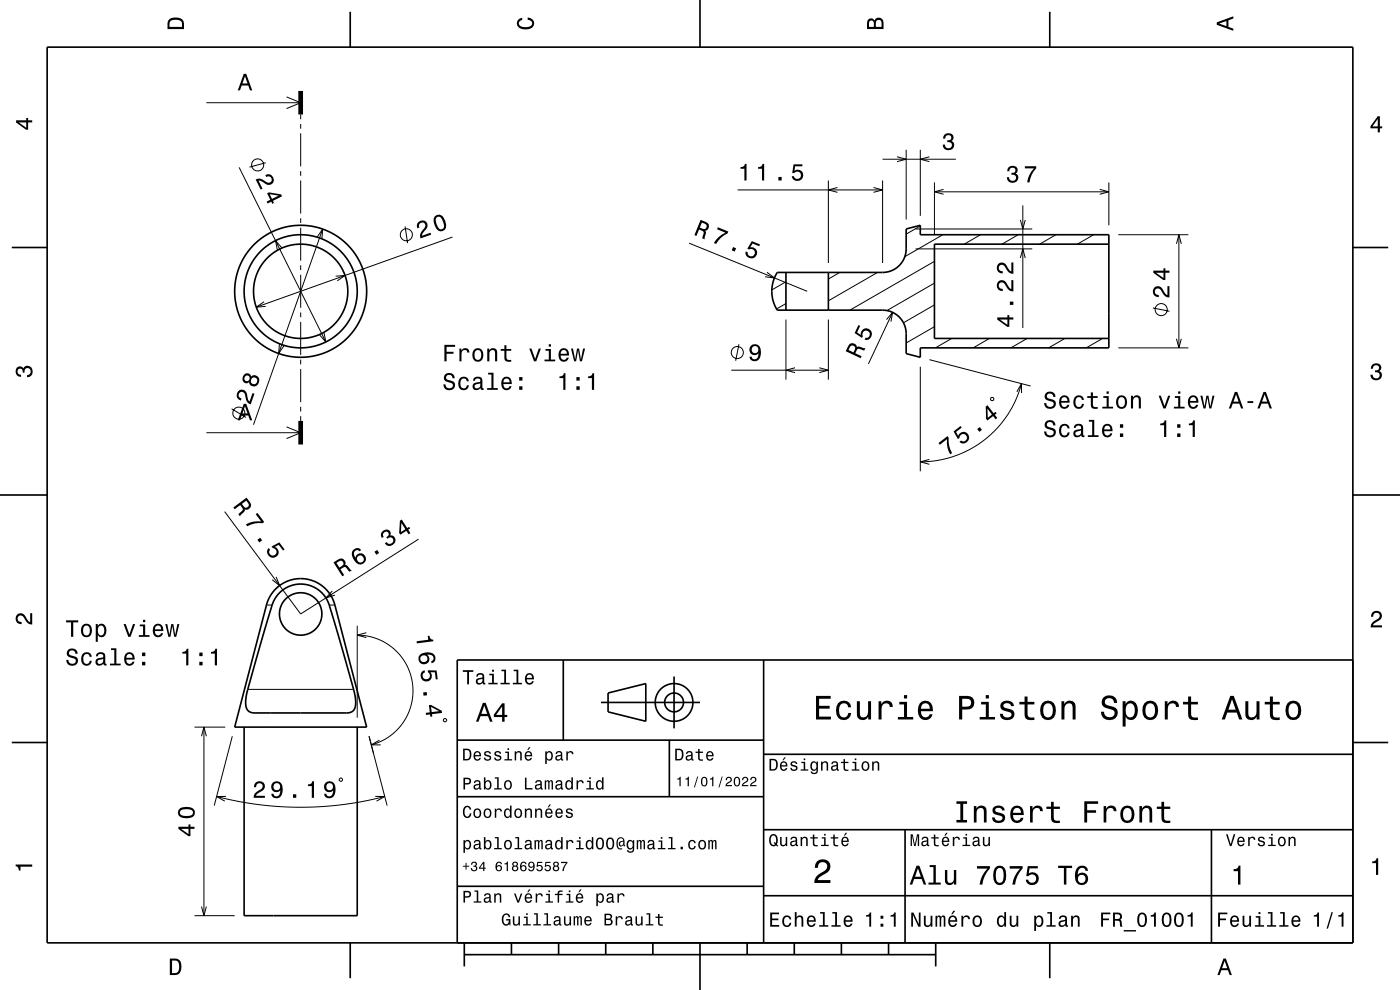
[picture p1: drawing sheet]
<svg xmlns="http://www.w3.org/2000/svg" width="297mm" height="210mm" viewBox="0 0 297 210" stroke-linecap="round" stroke-linejoin="round" font-family="sans-serif">
<g fill="none" stroke="#000" stroke-width=".21">
<path d="M43.8 21.8h20M50.7 35.5l18.4 37M56.4 34.5l-3.5 1M60.8 20.5l3 1.3-3 1.2M63.8 24.3v1M63.8 26.3v1M63.8 28.3v7M63.8 36.3v1M63.8 38.3v7M175.7 38.3v17.5M177.7 39.8l-2 .5 2 .5M185.3 39.8l1.9 .5-1.9 .5"/>
<path d="M187.2 38.3v17.5M187.2 33.8h15.6M190.3 33.3l1.9 .5-1.9 .5M192.2 31.8v14.8M195.2 31.8v14M197.2 33.3l-2 .5 2 .5M198.2 38.7v11.1M235.2 38.7v9.1M59.8 52.5l-1.4-1.5 .4 2M63.8 46.3v1M63.8 48.3v7M63.8 56.3v1"/>
<path d="M63.8 58.3v7M67.3 50.2l1.2-1.6-.2 2M68.5 48.6l-14.7 41.5M71.2 58.6l2-.2-1.6 1.2M85.9 48l.6 3.6M96 50.3l-41.6 14.9M146.2 51.6l25 10.2M156.5 40.3h30.7M162.7 57.7l1.6 1.3-2-.3M166.7 59.8l-3 1.7M178.2 57.8l-2.5 1.4M186.2 57.8l-10.5 6"/>
<path d="M194.2 52.8h24.8M194.2 48.6h24.8M195.2 47.9l-3 1.8M198.2 55.4l-17.9 10.4M198.2 40.7h37M200 49.8l-8.1 4.6M200.2 40.2l-2 .5 2 .5M208 49.8l-3.4 2M216 49.8l-3.4 2M216.5 46.6l.5 2 .5-2M216.5 54.7l.5-1.9 .5 1.9M217 43.6v26"/>
<path d="M224 49.8l-3.4 2M232 49.8l-3.4 2M233.3 40.2l1.9 .5-1.9 .5M237.2 49.8h14.9M249.6 51.7l.5-1.9 .5 1.9M250.1 49.8v24M56 64l-1.6 1.2 2-.2M59.3 73l-.2 2 1.2-1.7M63.8 66.3v1M63.8 68.3v7M63.8 76.3v1M63.8 78.3v7"/>
<path d="M68.7 70.6l.4 1.9-1.3-1.5M155.1 78.5h20.6M156.8 73l-.7 3.5M166.7 64.4l-2 1.1M166.7 67.8v12.7M168.7 78l-2 .5 2 .5M173.8 78l1.9 .5-1.9 .5M175.7 67.8v12.7M188.1 67.8l1.3-1.5-.4 1.9M189.4 66.3l-5.2 10.9M195.2 75.6l-.1 .1M195.2 77.8v22.2"/>
<path d="M197.2 76.3l21.4 5.6M198.2 69.3l-6 3.5M198.2 64.7l-6.5 3.8M198.2 60.1l-10 5.8M201.9 71.8l-3.5 2M209.9 71.8l-3.5 2M217.9 71.8l-3.4 2M225.9 71.8l-3.4 2M233.9 71.8l-3.5 2M237.2 73.8h14.9M244.6 65.3l3.5 .7M249.6 71.9l.5 1.9 .5-1.9"/>
<path d="M43.8 91.8h20M49.1 86.7l3.1 1.8M60.8 90.5l3 1.3-3 1.2M63.8 86.3v1M63.8 88.3v1M197.2 97.5l-2 .5 2 .5M210.2 84.4l.5-.1 .1 .5-.5 .1zM215.7 83.1l1-1.7v2M216.7 81.4l-1.1 3.2-1.8 3.3-2.3 3-2.6 2.3-3.1 2.1-3.2 1.4-3.6 1-3.8 .3M47.7 108.5l16.1 21.7 25-15.8M56.5 128.3h1.2M58.6 122.4l.7 1.8-1.6-1.2"/>
<path d="M69.8 128.3h1.2M70.5 125.4l-1.4 1.4 1.9-.6M75.8 134.7a11.8 11.8 0 0 1 11.7 10.4 11.8 11.8 0 0 1-8.7 12.9M75.8 132.7v19.5M77.7 134.2l-1.9 .5 1.9 .5M41.3 154.2h6.5M42.7 156.2l.6-2 .5 2M43.3 154.2v40M49.3 156.2l-3.9 14.7M52.6 146.2h22.4M78.3 156.2l3.8 14.7M80.5 157l-1.7 1h2"/>
<path d="M94.2 152.4h.3l.2 .2-.1 .5h-.3l-.2-.2zM46 169l3.9 .9 4.4 .7 4.2 .4 4.8 .2 4.2-.1 4.7-.4 5-.7 4.4-1M48 168.9l-2 .1 1.7 .9M72 165.3l.4-.3 .3 .5-.5 .2zM79.6 168.9l2 .1-1.7 .9M41.3 194.2h8.5M42.7 192.3l.6 1.9 .5-1.9"/>
<circle cx="54.7" cy="35" r="1.28"/>
<circle cx="86.2" cy="49.8" r="1.28"/>
<circle cx="156.4" cy="74.8" r="1.28"/>
<circle cx="246.3" cy="65.7" r="1.28"/>
<circle cx="50.7" cy="87.6" r="1.28"/>
</g>
<g fill="none" stroke="#000" stroke-width=".35">
<path d="M10 10h277v190h-277zM74.3 2.5v7.5M148.5 0v10M222.7 2.5v7.5M2.5 52.5h7.5M164.9 57.8h22.3a5 5 0 0 0 5-5v-4.2l3-.8v2h40v24h-40v2l-3-.8v-4.2a5 5 0 0 0-5-5h-22.3a7.5 7.5 0 0 1 0-8zM166.7 57.8v8M175.7 57.8v8M235.2 51.8h-37v20h37M287 52.5h7.5M0 105h10M287 105h10"/>
<path d="M58.4 125a7.5 7.5 0 0 1 12.6 3.3l6.8 25.9h-28l6.7-25.9a7.5 7.5 0 0 1 1.9-3.3zM59.3 125.7a6.3 6.3 0 0 1 10.5 2.6l5.4 18.6 .3 2.4-.2 .9-.4 .6a1.92 1.92 0 0 1-1.4 .4h-19.4l-.8-.1a2.17 2.17 0 0 1-1.2-2.7l.4-1.8 1-3.7 4.2-14.6 .7-1.4zM119.5 140v17M162 140v60M287 140h-190v60M2.5 157.5h7.5M51.8 154.2v40h24v-40M97 157h65M127.5 149h21M129 147l8-2v8l-8-2zM142 157v12M143 143.5v11"/>
<path d="M287 157.5h7.5M97 169h65M162 176h125M162 160h125M192 176v24M257 176v24M97 188h65M162 190h125M74.3 200v7.5M98.5 202.5h100M98.5 200v5M108.5 200v2.5"/>
<path d="M118.5 200v2.5M128.5 200v2.5M138.5 200v2.5M148.5 200v10M158.5 200v2.5M168.5 200v2.5M178.5 200v2.5M188.5 200v2.5M198.5 200v5M222.7 200v7.5"/>
<circle cx="63.8" cy="61.8" r="12"/>
<circle cx="63.8" cy="61.8" r="14"/>
<circle cx="63.8" cy="61.8" r="10"/>
<circle cx="63.8" cy="130.2" r="4.5"/>
<circle cx="143" cy="149" r="2"/>
<circle cx="143" cy="149" r="4"/>
</g>
<path d="M63.8 19.3v5M63.8 89.3v5" fill="none" stroke="#000" stroke-width="1" stroke-linecap="butt"/>
<g fill="#000">
<path d="M36 4a2.18 2.18 0 0 0-.5 2.2h3.5v-1.2a1.43 1.43 0 0 0-1.7-1.3zM36.3 4.4a2.15 2.15 0 0 1 2.2 .3l.1 1h-2.6v-1z" fill-rule="evenodd"/>
<path d="M51.7 15.7l-1.3 3.5h.5l.4-1.1h1.4l.3 1.1h.5l-1.3-3.5zM52 16.2l.5 1.5h-1.1z" fill-rule="evenodd"/>
<path d="M109.9 4.2l.9-.4v.4a.7 .7 0 0 0-.7 .5 .7 .7 0 0 0 .3 .8 1.7 1.7 0 0 0 2.5-.5 .9 .9 0 0 0-1-.8v-.5a1.24 1.24 0 0 1 1.4 1.1 1.24 1.24 0 0 1-1 1.4 2.22 2.22 0 0 1-2.5-.7l-.2-.5z" fill-rule="evenodd"/>
<path d="M184.2 4.2l-.3 .7v1.3h3.5v-1.3a.98 .98 0 0 0-.7-1.1 .98 .98 0 0 0-1.2 .6 .84 .84 0 0 0-1.3-.2zM184.5 4.5a.54 .54 0 0 1 .6-.1 .54 .54 0 0 1 .3 .6v.7h-1zM185.9 4.4a.62 .62 0 0 1 .8-.1 .62 .62 0 0 1 .3 .6v.8h-1.2z" fill-rule="evenodd"/>
<path d="M258.1 4.7v.6l3.5 1.2v-.4l-1-.4v-1.4l1-.4v-.4zM258.6 5l1.6-.5v1z" fill-rule="evenodd"/>
<path d="M3.4 25.5v.5l2.1 1.5h.5v-1.5h.8v-.5h-.8v-.5h-.4v.5zM4 26h1.6v1.1z" fill-rule="evenodd"/>
<path d="M54.2 38.1l1.1 2.1 .4-.2-.9-1.7a2.25 2.25 0 0 1 1.7 .8 1.14 1.14 0 0 0 1.6-1.2 1.14 1.14 0 0 0-1.8-.8l.2 .4a.71 .71 0 0 1 1 .1 .71 .71 0 0 1-.1 1 .71 .71 0 0 1-1 0 1.8 1.8 0 0 0-2.2-.5zM56.7 41l.6 1.4-.7 .4 .2 .4 .7-.4 .3 .4 .3-.2-.2-.4 1.9-1-.2-.4-2.5-.4zM57.2 41.2l1.9 .3-1.4 .7z" fill-rule="evenodd"/>
<path d="M157.1 35.4v.4h.8v2.5h.5v-3.5h-.4a.77 .77 0 0 1-.9 .6zM160.8 35.4v.4h.9v2.5h.4v-3.5h-.3a.77 .77 0 0 1-1 .6zM165.1 37.5v.8h.7v-.8zM168.3 34.9l-.2 1.8h.4a.79 .79 0 0 1 1.1-.2 .79 .79 0 0 1 .1 1.2 .79 .79 0 0 1-1.2-.1l-.1-.2h-.4a1.21 1.21 0 0 0 1.5 1 1.21 1.21 0 0 0 .8-1.6 1.21 1.21 0 0 0-1.8-.6l.2-.9h1.5v-.4z" fill-rule="evenodd"/>
<path d="M200.4 28.6a1.08 1.08 0 0 1 1.3-.3 1.08 1.08 0 0 1 .5 1.3l-.3 .3a1.06 1.06 0 0 1 .5 1.3 1.06 1.06 0 0 1-1.2 .7 1.1 1.1 0 0 1-1.2-1.2h.5a.71 .71 0 0 0 .9 .7 .71 .71 0 0 0 .1-1.2l-.5-.1v-.3a.61 .61 0 0 0 .8-.3 .61 .61 0 0 0-.3-.8 .61 .61 0 0 0-.8 .2l-.2 .5h-.4z" fill-rule="evenodd"/>
<path d="M214 35.5l-.3 .8h.4a.62 .62 0 0 1 .4-.7 .62 .62 0 0 1 .8 .2 .62 .62 0 0 1-.3 .8l-.4 .1v.4a.72 .72 0 0 1 .9 .4 .72 .72 0 0 1-.5 .9 .72 .72 0 0 1-.9-.5v-.3h-.5a1.18 1.18 0 0 0 1.5 1.2 1.18 1.18 0 0 0 .6-1.9l-.2-.1a.91 .91 0 0 0 .3-1.1 .91 .91 0 0 0-1-.5zM217.4 35.3v.4h1.9a5.2 5.2 0 0 0-1.4 3h.5a5.3 5.3 0 0 1 1.4-3v-.4z" fill-rule="evenodd"/>
<path d="M292.3 24.7l-1.6 2.1v.4h1.6v.9h.4v-.9h.5v-.4h-.5v-2.1zM292.3 25.2v1.6h-1.1z" fill-rule="evenodd"/>
<path d="M88.8 47.1a1.15 1.15 0 0 0-.3 1.3l.5-.1a.7 .7 0 0 1 .2-1 .7 .7 0 0 1 .9 .2 .7 .7 0 0 1-.1 1 1.8 1.8 0 0 0-.8 2.1l2.3-.8-.2-.4-1.8 .6a2.23 2.23 0 0 1 1-1.6 1.11 1.11 0 0 0-.2-1.5 1.11 1.11 0 0 0-1.5 .2zM92.3 45.9a2.43 2.43 0 0 0 1.1 3.2 1.14 1.14 0 0 0 1.2-1.4 2.32 2.32 0 0 0-1.4-2.2l-.5 .1zM92.6 46.2l.6-.2a2.37 2.37 0 0 1 .9 2.4l-.7 .3a2.38 2.38 0 0 1-.8-2.5z" fill-rule="evenodd"/>
<path d="M148.6 46.6l-1.3 3.3 .4 .2 .6-1.4a1.08 1.08 0 0 1 1 .7l-.3 1.2 .5 .2 .3-1.5-.2-.3a.97 .97 0 0 0 .8-.9 .97 .97 0 0 0-.7-1zM148.9 47.2a1.08 1.08 0 0 1 1 .8 .6 .6 0 0 1-.3 .5 .6 .6 0 0 1-.6 0l-.5-.2z" fill-rule="evenodd"/>
<path d="M152.3 48.2l-.2 .4 1.8 .8a5.2 5.2 0 0 0-2.5 2.2l.5 .2a5.3 5.3 0 0 1 2.5-2.3l.1-.4zM155.5 52.4l-.3 .7 .7 .3 .3-.7zM159.5 51.1l-1 1.7 .4 .1a.79 .79 0 0 1 1.2 .3 .79 .79 0 0 1-.4 1.1 .79 .79 0 0 1-1.1-.5v-.3l-.4-.2a1.21 1.21 0 0 0 1 1.6 1.21 1.21 0 0 0 1.4-1.2 1.21 1.21 0 0 0-1.4-1.2l.4-.8 1.5 .5 .1-.3z" fill-rule="evenodd"/>
<path d="M94.3 73.1v3.5h.4v-1.6h1.5v-.4h-1.5v-1h1.8v-.5zM97.5 73.9v2.7h.4v-1.5a.66 .66 0 0 1 .4-.8 .66 .66 0 0 1 .8 .2v.3h.5a.89 .89 0 0 0-.7-.9 .89 .89 0 0 0-1 .5v-.5zM100.5 74.2a1.53 1.53 0 0 0 .9 2.5 1.48 1.48 0 0 0 1.1-1.4 1.48 1.48 0 0 0-1.1-1.5l-.5 .1zM100.8 74.5a.67 .67 0 0 1 .8-.2 .67 .67 0 0 1 .4 .5 1.11 1.11 0 0 1-.6 1.5 1.17 1.17 0 0 1-.6-1.8zM103.4 73.9v2.7h.4v-1.5a.63 .63 0 0 1 .4-.8 .63 .63 0 0 1 .8 .4v1.9h.5v-1.7a.89 .89 0 0 0-.6-1 .89 .89 0 0 0-1.1 .5v-.5zM107 73.2v.8h-.8v.4h.8v1.8a1.04 1.04 0 0 0 1.5 .5v-.4a.68 .68 0 0 1-1-.3l-.1-1.6h1.1v-.4h-1.1v-.8zM112.3 73.9l1 2.7h.5l.9-2.7h-.4l-.8 2.2-.8-2.2zM115.7 74v.4h.7v1.9h-.9v.3h2.3v-.3h-.9v-2.3zM116.4 73v.5h.5v-.5zM118.8 74.2a1.54 1.54 0 0 0 .8 2.5 1.05 1.05 0 0 0 1.1-.8h-.5l-.2 .3-.4 .1a.76 .76 0 0 1-.7-.9h1.8a1.16 1.16 0 0 0-.5-1.3 1.16 1.16 0 0 0-1.4 .1zM119.1 74.4a.66 .66 0 0 1 .8-.1 .66 .66 0 0 1 .4 .7h-1.4zM121.1 73.9l.7 2.7h.4l.4-2.3 .4 2.3h.5l.6-2.7h-.4l-.5 2.3-.4-2.3h-.4l-.4 2.3-.4-2.3z" fill-rule="evenodd"/>
<path d="M159.3 73.3a1.15 1.15 0 0 0 0 1.7 1.15 1.15 0 0 0 1.6-.1 1.02 1.02 0 0 1-.8 1.3 .56 .56 0 0 1-.6-.5h-.5a1.18 1.18 0 0 0 1.2 .9 1.18 1.18 0 0 0 1.1-1.1 1.76 1.76 0 0 0-1.1-2.5zM159.5 74.2a.75 .75 0 0 1 1.5 0 .75 .75 0 0 1-1.5 0z" fill-rule="evenodd"/>
<path d="M180.2 73.1l-.8 1.4 3.2 1.5 .2-.4-1.4-.7a1.08 1.08 0 0 1 .8-.9l1.2 .3 .2-.4-1.5-.4-.3 .2v-.3a1 1 0 0 0-1.6-.3zM180.4 73.5a.59 .59 0 0 1 .8-.1 .59 .59 0 0 1 .1 .9l-.2 .5-1.1-.5z" fill-rule="evenodd"/>
<path d="M182.1 69l.4 .1-.7 1.4 .8 .5a1.21 1.21 0 0 1 1.3-1.3 1.21 1.21 0 0 1 1.1 1.4 1.21 1.21 0 0 1-1.6 1l.2-.5a.8 .8 0 0 0 .9-.9 .8 .8 0 0 0-1.1-.6 .8 .8 0 0 0-.4 1.2l-.1 .4-1.6-1.1z" fill-rule="evenodd"/>
<path d="M211.6 67.3v.5l2.1 1.5h.4v-1.5h.9v-.5h-.9v-.5h-.4v.5zM212.1 67.8h1.6v1.1zM214.2 64v.7h.8v-.7zM211.7 59.7a1.2 1.2 0 0 0-.1 1.4 1.2 1.2 0 0 0 1.1 .6v-.4a.71 .71 0 0 1-.8-.5 .71 .71 0 0 1 .5-.9 .71 .71 0 0 1 .8 .5 1.8 1.8 0 0 0 1.8 1.4v-2.4h-.5v1.9a2.2 2.2 0 0 1-1.1-1.5 1.11 1.11 0 0 0-1.7-.1zM211.7 56a1.2 1.2 0 0 0-.1 1.3 1.2 1.2 0 0 0 1.1 .7v-.5a.71 .71 0 0 1-.8-.5 .71 .71 0 0 1 .5-.8 .71 .71 0 0 1 .8 .5 1.8 1.8 0 0 0 1.8 1.4v-2.4h-.5v1.9a2.2 2.2 0 0 1-1.1-1.5 1.11 1.11 0 0 0-1.7-.1z" fill-rule="evenodd"/>
<path d="M244.9 61a1.19 1.19 0 0 0-.2 1.4 1.19 1.19 0 0 0 1.1 .6v-.4a.7 .7 0 0 1-.8-.6 .7 .7 0 0 1 .5-.8 .7 .7 0 0 1 .9 .5 1.8 1.8 0 0 0 1.7 1.4v-2.4h-.4v1.9a2.19 2.19 0 0 1-1.2-1.5 1.11 1.11 0 0 0-1.6-.1zM244.7 57.4v.5l2.1 1.5h.4v-1.5h.9v-.5h-.9v-.5h-.4v.5zM245.3 57.9h1.5v1.1z" fill-rule="evenodd"/>
<path d="M291.1 77.4a1.08 1.08 0 0 1 1.4-.2 1.08 1.08 0 0 1 .4 1.2l-.3 .3a1.06 1.06 0 0 1 .5 1.3 1.06 1.06 0 0 1-1.2 .7 1.1 1.1 0 0 1-1.2-1.2h.5a.71 .71 0 0 0 1 .8 .71 .71 0 0 0 .1-1.3h-.6v-.4a.61 .61 0 0 0 .8-.3 .61 .61 0 0 0-.2-.8 .61 .61 0 0 0-.9 .2l-.1 .5h-.5z" fill-rule="evenodd"/>
<path d="M3.6 78a.86 .86 0 0 1 1.4 .2 1.06 1.06 0 0 1 1.2-.6 1.06 1.06 0 0 1 .7 1.2 1.1 1.1 0 0 1-1.2 1.2v-.4a.71 .71 0 0 0 .8-1 .71 .71 0 0 0-1.3-.1v.6h-.4a.61 .61 0 0 0-.3-.8 .61 .61 0 0 0-.8 .2 .61 .61 0 0 0 .2 .8l.6 .2v.4a1.15 1.15 0 0 1-1.2-.6 1.15 1.15 0 0 1 .3-1.3z" fill-rule="evenodd"/>
<path d="M51.7 85.7l-1.3 3.5h.5l.4-1.1h1.4l.3 1.1h.5l-1.3-3.5zM52 86.2l.5 1.5h-1.1z" fill-rule="evenodd"/>
<path d="M50.5 83a1.16 1.16 0 0 0 .6 2l.1-.5a.7 .7 0 0 1-.6-.7 .7 .7 0 0 1 .8-.7 .7 .7 0 0 1 .6 .8 1.8 1.8 0 0 0 1.2 1.9l.8-2.3-.4-.1-.7 1.8a2.22 2.22 0 0 1-.6-1.8 1.07 1.07 0 0 0-1.8-.4zM51.7 79.5a1.01 1.01 0 0 0-.3 1.2 1.01 1.01 0 0 0 1.1 .6l.3-.2a1.11 1.11 0 0 0 1.4 .9 1.11 1.11 0 0 0 .8-1.4 1.03 1.03 0 0 0-.6-.9 1.03 1.03 0 0 0-1.1 .2l-.1-.2a.86 .86 0 0 0-1.5-.2zM53.2 80.8a.71 .71 0 0 1 1.4 0 .71 .71 0 0 1-1.4 0zM51.8 80.3a.6 .6 0 0 1 1.2 0 .6 .6 0 0 1-1.2 0z" fill-rule="evenodd"/>
<path d="M94.5 79.4a.96 .96 0 0 0-.3 1.1 .96 .96 0 0 0 .9 .6 .77 .77 0 0 1 .9 .9 .83 .83 0 0 1-.9 .3 .83 .83 0 0 1-.6-.8h-.5a1.21 1.21 0 0 0 1.5 1.3 1.21 1.21 0 0 0 .8-1.8l-1.2-.4a.58 .58 0 0 1-.4-.8 .58 .58 0 0 1 .9-.2l.3 .3 .1 .3h.5a1.17 1.17 0 0 0-.7-1.1 1.17 1.17 0 0 0-1.3 .3zM97.5 80.3a1.53 1.53 0 0 0 .9 2.5 1.07 1.07 0 0 0 1.1-1.1h-.5a.67 .67 0 0 1-.6 .7 .67 .67 0 0 1-.7-.6 1.11 1.11 0 0 1 .7-1.5 .6 .6 0 0 1 .6 .6h.5a1.09 1.09 0 0 0-.8-1 1.09 1.09 0 0 0-1.2 .4zM100.6 80.1l-.2 .7h.4a.55 .55 0 0 1 .6-.6 .55 .55 0 0 1 .4 .8l-.2 .1a1 1 0 0 0-1 .2 1 1 0 0 0-.3 1 .93 .93 0 0 0 1.6 0l.1 .3 .6 .1v-.3l-.2-.1-.1-1.6a1.02 1.02 0 0 0-1.7-.6zM100.8 81.6l1.1-.3a.77 .77 0 0 1-.2 .9 .77 .77 0 0 1-.9 .1zM103.6 79.1v.3h.6v2.9h-.9v.4h2.3v-.4h-.9v-3.2zM106.6 80.3a1.54 1.54 0 0 0 .8 2.5 1.06 1.06 0 0 0 1.1-.9h-.4l-.2 .4-.4 .1a.76 .76 0 0 1-.7-.9h1.8a1.16 1.16 0 0 0-.5-1.4 1.16 1.16 0 0 0-1.5 .2zM107 80.5a.66 .66 0 0 1 .8-.1 .66 .66 0 0 1 .3 .7h-1.3zM110.1 81.9v.8h.7v-.8zM110.1 80v.7h.7v-.7z" fill-rule="evenodd"/>
<path d="M118.7 79.8v.4h.8v2.5h.5v-3.5h-.4a.77 .77 0 0 1-.9 .6zM122.3 81.9v.8h.7v-.8zM122.3 80v.7h.7v-.7zM124.8 79.8v.4h.8v2.5h.4v-3.5h-.3a.77 .77 0 0 1-.9 .6z" fill-rule="evenodd"/>
<path d="M199.1 94l.3 .3 1.5-1.1a5.2 5.2 0 0 0 .7 3.2l.4-.3a5.3 5.3 0 0 1-.7-3.3l-.3-.3zM202.3 91.5l.9 1.6 .3-.2a.79 .79 0 0 1 .8-.9 .79 .79 0 0 1 .8 .9 .79 .79 0 0 1-1 .7l-.2-.2-.4 .3a1.21 1.21 0 0 0 1.9-.1 1.21 1.21 0 0 0-.4-1.8 1.21 1.21 0 0 0-1.7 .7l-.5-.9 1.2-.9-.2-.3zM207.3 91l.5 .6 .5-.4-.4-.6zM209.1 86.2l.1 2.6 .3 .4 1.2-.9 .5 .6 .4-.2-.6-.7 .4-.3-.2-.3-.4 .3-1.3-1.7zM209.5 86.7l.9 1.2-.8 .7z" fill-rule="evenodd"/>
<path d="M221.9 83.3a.96 .96 0 0 0-.3 1.1 .96 .96 0 0 0 1 .6 .77 .77 0 0 1 .9 1 .84 .84 0 0 1-.9 .3 .84 .84 0 0 1-.6-.8h-.5a1.21 1.21 0 0 0 1.5 1.3 1.21 1.21 0 0 0 .7-1.8l-.8-.4a.71 .71 0 0 1-.8-.6 .7 .7 0 0 1 .7-.5 .7 .7 0 0 1 .7 .7h.4a1.16 1.16 0 0 0-.7-1.1 1.16 1.16 0 0 0-1.3 .2zM225 84.2a1.54 1.54 0 0 0 .8 2.5 1.05 1.05 0 0 0 1.1-.8h-.5l-.2 .3-.4 .1a.76 .76 0 0 1-.7-.9h1.8a1.16 1.16 0 0 0-.5-1.3 1.16 1.16 0 0 0-1.4 .1zM225.3 84.4a.66 .66 0 0 1 .8-.1 .66 .66 0 0 1 .3 .7h-1.3zM228 84.2a1.53 1.53 0 0 0 .8 2.5 1.05 1.05 0 0 0 1.1-1h-.4a.67 .67 0 0 1-.6 .7 .67 .67 0 0 1-.7-.7 1.11 1.11 0 0 1 .7-1.5 .59 .59 0 0 1 .6 .6h.4a1.09 1.09 0 0 0-.7-.9 1.09 1.09 0 0 0-1.2 .3zM231.4 83.2v.8h-.8v.4h.8v1.8a1.04 1.04 0 0 0 1.5 .5v-.4a.68 .68 0 0 1-1-.3v-1.6h1v-.4h-1v-.8zM234.1 84v.4h.7v1.9h-.9v.3h2.2v-.3h-.9v-2.3zM234.8 83v.5h.4v-.5zM237.1 84.2a1.52 1.52 0 0 0 .8 2.5 1.48 1.48 0 0 0 1.2-1.4 1.48 1.48 0 0 0-1.2-1.5l-.5 .1zM237.4 84.5a.67 .67 0 0 1 .7-.2 .67 .67 0 0 1 .5 .5 1.11 1.11 0 0 1-.7 1.5 1.17 1.17 0 0 1-.5-1.8zM239.9 83.9v2.7h.5v-1.5a.63 .63 0 0 1 .4-.8 .63 .63 0 0 1 .8 .4v1.9h.4v-1.7a.89 .89 0 0 0-.6-1 .89 .89 0 0 0-1.1 .5v-.5zM245.8 83.9l1 2.7h.5l1-2.7h-.5l-.8 2.2-.7-2.2zM249.2 84v.4h.7v1.9h-.9v.3h2.3v-.3h-.9v-2.3zM249.9 83v.5h.5v-.5zM252.3 84.2a1.54 1.54 0 0 0 .8 2.5 1.06 1.06 0 0 0 1.1-.8h-.5l-.2 .3-.3 .1a.76 .76 0 0 1-.7-.9h1.7a1.17 1.17 0 0 0-.5-1.3 1.17 1.17 0 0 0-1.4 .1zM252.6 84.4a.66 .66 0 0 1 .8-.1 .66 .66 0 0 1 .4 .7h-1.3zM254.7 83.9l.6 2.7h.4l.4-2.3 .5 2.3h.4l.6-2.7h-.4l-.4 2.3-.4-2.3h-.5l-.4 2.3-.4-2.3zM262 83.1l-1.3 3.5h.5l.3-1h1.4l.4 1h.5l-1.3-3.5zM262.2 83.6l.6 1.6h-1.1zM264.6 85.1v.4h1.3v-.4zM268 83.1l-1.2 3.5h.4l.4-1h1.4l.4 1h.4l-1.3-3.5zM268.3 83.6l.5 1.6h-1z" fill-rule="evenodd"/>
<path d="M221.9 89.4a.96 .96 0 0 0-.3 1.1 .96 .96 0 0 0 1 .6 .77 .77 0 0 1 .9 .9 .84 .84 0 0 1-.9 .3 .84 .84 0 0 1-.6-.8h-.5a1.21 1.21 0 0 0 1.5 1.3 1.21 1.21 0 0 0 .7-1.8l-.8-.3a.71 .71 0 0 1-.8-.6 .7 .7 0 0 1 .7-.6 .7 .7 0 0 1 .7 .7h.4a1.16 1.16 0 0 0-.7-1.1 1.16 1.16 0 0 0-1.3 .3zM225 90.3a1.53 1.53 0 0 0 .8 2.5 1.07 1.07 0 0 0 1.1-1.1h-.4a.67 .67 0 0 1-.6 .7 .67 .67 0 0 1-.7-.6 1.11 1.11 0 0 1 .6-1.5 .59 .59 0 0 1 .7 .6h.4a1.09 1.09 0 0 0-.8-1 1.09 1.09 0 0 0-1.1 .4zM228.1 90.1l-.3 .7h.4a.55 .55 0 0 1 .7-.6 .55 .55 0 0 1 .4 .8l-.2 .1a1 1 0 0 0-1.1 .2 1 1 0 0 0-.3 1 .93 .93 0 0 0 1.7 0l.1 .3 .6 .1v-.3l-.3-.1v-1.6a1.02 1.02 0 0 0-.7-.8 1.02 1.02 0 0 0-1 .2zM228.2 91.6l1.1-.3a.77 .77 0 0 1-.2 .9 .77 .77 0 0 1-.8 .1l-.2-.4zM231 89.1v.3h.7v2.9h-.9v.4h2.3v-.4h-1v-3.2zM234.1 90.3a1.54 1.54 0 0 0 .8 2.5 1.06 1.06 0 0 0 1.1-.9h-.5l-.2 .4-.4 .1a.76 .76 0 0 1-.7-.9h1.8a1.16 1.16 0 0 0-.5-1.4 1.16 1.16 0 0 0-1.4 .2zM234.4 90.5a.66 .66 0 0 1 .8-.1 .66 .66 0 0 1 .4 .7h-1.4zM237.6 91.9v.8h.7v-.8zM237.6 90v.7h.7v-.7z" fill-rule="evenodd"/>
<path d="M246.1 89.8v.4h.8v2.5h.5v-3.5h-.3a.77 .77 0 0 1-1 .6zM249.7 91.9v.8h.7v-.8zM249.7 90v.7h.7v-.7zM252.2 89.8v.4h.8v2.5h.5v-3.5h-.4a.78 .78 0 0 1-.9 .6z" fill-rule="evenodd"/>
<path d="M49.5 107.7l.3 .3 1.2-.9a1.1 1.1 0 0 1 .5 1.1l-.9 .9 .3 .4 1-1.1v-.4a.97 .97 0 0 0 1.2-.3 .97 .97 0 0 0-.1-1.2l-.7-.9zM51.3 106.9l.9-.7a1.09 1.09 0 0 1 .5 1.2 .6 .6 0 0 1-.5 .3 .6 .6 0 0 1-.6-.4z" fill-rule="evenodd"/>
<path d="M54.3 109.1l1.1 1.5a5.2 5.2 0 0 0-3.2 .6l.3 .4a5.3 5.3 0 0 1 3.2-.6l.4-.3-1.5-1.9zM54.6 114.5l.4 .6 .6-.5-.4-.5zM57 116.2a1.21 1.21 0 0 0 .1 1.9 1.21 1.21 0 0 0 1.8-.3 1.21 1.21 0 0 0-.6-1.8l.8-.4 .9 1.2 .4-.2-1.1-1.6-1.7 .9 .2 .4a.79 .79 0 0 1 .9 .8 .79 .79 0 0 1-.9 .7 .79 .79 0 0 1-.7-1l.2-.2z" fill-rule="evenodd"/>
<path d="M74.9 116.6a2.12 2.12 0 0 0 1.7 3.2 1.16 1.16 0 0 0 1.1-1.1 1.16 1.16 0 0 0-1-1.3 1.16 1.16 0 0 0-1.3 .9 1.02 1.02 0 0 1 0-1.5 .58 .58 0 0 1 .8 .1l.4-.2a1.04 1.04 0 0 0-1.7-.1zM75.7 118.6a.75 .75 0 0 1 1.5 0 .75 .75 0 0 1-1.5 0zM79.4 117l.4 .7 .6-.4-.4-.6zM81 112.9a1.07 1.07 0 0 0 0 1.2l.4-.2a.62 .62 0 0 1-.1-.8 .62 .62 0 0 1 .8-.2 .62 .62 0 0 1 .2 .8l-.4 .2 .3 .4a.72 .72 0 0 1 1-.1 .72 .72 0 0 1 .1 1 .72 .72 0 0 1-1.1 0l-.2-.2-.4 .2a1.18 1.18 0 0 0 1.9 .2 1.18 1.18 0 0 0-.4-1.8h-.3a.9 .9 0 0 0-.3-1.2 .9 .9 0 0 0-1.2 .2zM84.8 110.4l-.1 2.7 .2 .3 1.3-.8 .5 .7 .4-.2-.5-.7 .4-.3-.2-.3-.4 .2-1.2-1.8zM85.2 110.9l.8 1.4-.9 .6z" fill-rule="evenodd"/>
<path d="M3.6 130.4a1.22 1.22 0 0 1 2 .7l.4 .6 .4 .3v-1.9h.4v2.4a1.8 1.8 0 0 1-1.7-1.4 .71 .71 0 0 0-.9-.5 .71 .71 0 0 0-.5 .8 .71 .71 0 0 0 .9 .5v.5a1.18 1.18 0 0 1-1.2-.7 1.18 1.18 0 0 1 .2-1.3z" fill-rule="evenodd"/>
<path d="M14.5 137.8a.96 .96 0 0 0-.3 1.1 .96 .96 0 0 0 .9 .6 .77 .77 0 0 1 .9 .9 .83 .83 0 0 1-.9 .4 .83 .83 0 0 1-.6-.8h-.5a1.21 1.21 0 0 0 1.5 1.3 1.21 1.21 0 0 0 .8-1.9l-.8-.3a.71 .71 0 0 1-.9-.6 .7 .7 0 0 1 .8-.5 .7 .7 0 0 1 .6 .7h.5a1.17 1.17 0 0 0-.7-1.1 1.17 1.17 0 0 0-1.3 .2zM17.5 138.7a1.53 1.53 0 0 0 .9 2.5 1.06 1.06 0 0 0 1.1-1h-.5a.67 .67 0 0 1-.6 .6 .67 .67 0 0 1-.7-.6 1.11 1.11 0 0 1 .7-1.5 .6 .6 0 0 1 .6 .6h.5a1.09 1.09 0 0 0-.8-.9 1.09 1.09 0 0 0-1.2 .3zM20.6 138.6l-.2 .6h.4a.55 .55 0 0 1 .6-.5 .55 .55 0 0 1 .4 .8h-.2a1 1 0 0 0-1 .2 1 1 0 0 0-.3 1.1 .94 .94 0 0 0 1.6 0l.1 .3h.6v-.3h-.2l-.1-1.7a1.02 1.02 0 0 0-1.7-.5zM20.8 140.1l1.1-.3a.77 .77 0 0 1-.2 .8 .77 .77 0 0 1-.9 .1zM23.6 137.5v.4h.6v2.9h-.9v.3h2.3v-.3h-.9v-3.3zM26.6 138.7a1.54 1.54 0 0 0 .8 2.5 1.06 1.06 0 0 0 1.1-.8h-.4l-.2 .3-.4 .1a.76 .76 0 0 1-.7-.9h1.8a1.16 1.16 0 0 0-.5-1.4 1.16 1.16 0 0 0-1.5 .2zM27 138.9a.66 .66 0 0 1 .8-.1 .66 .66 0 0 1 .3 .7h-1.3zM30.1 140.4v.7h.7v-.7zM30.1 138.4v.8h.7v-.8z" fill-rule="evenodd"/>
<path d="M14 131.6v.4h1.1v3.1h.4v-3.1h1.1v-.4zM17.5 132.7a1.53 1.53 0 0 0 .8 2.5 1.48 1.48 0 0 0 1.2-1.5 1.48 1.48 0 0 0-1.2-1.4l-.5 .1zM17.8 133a.67 .67 0 0 1 .7-.3 .67 .67 0 0 1 .5 .6 1.11 1.11 0 0 1-.7 1.5 1.17 1.17 0 0 1-.5-1.8zM20.3 132.4v3.7h.5v-1.4a.93 .93 0 0 0 .9 .5 .93 .93 0 0 0 .8-.8 1.5 1.5 0 0 0-1-2.1l-.4 .1-.3 .4v-.4zM20.9 133a.63 .63 0 0 1 .7-.3 .63 .63 0 0 1 .5 .6 1.13 1.13 0 0 1-.6 1.5 1.18 1.18 0 0 1-.6-1.8zM26.2 132.4l1 2.7h.5l1-2.7h-.5l-.7 2.2-.8-2.2zM29.7 132.5v.4h.7v1.8h-1v.4h2.3v-.4h-.9v-2.2zM30.3 131.5v.5h.5v-.5zM32.7 132.7a1.55 1.55 0 0 0 .8 2.5 1.06 1.06 0 0 0 1.1-.9h-.4l-.3 .4-.3 .1a.76 .76 0 0 1-.7-.9h1.7a1.17 1.17 0 0 0-.4-1.4 1.17 1.17 0 0 0-1.5 .2zM33.1 132.9a.66 .66 0 0 1 .8-.1 .66 .66 0 0 1 .3 .7h-1.3zM35.1 132.4l.6 2.7h.5l.4-2.3 .4 2.3h.4l.6-2.7h-.4l-.4 2.3-.4-2.3h-.5l-.4 2.3-.4-2.3z" fill-rule="evenodd"/>
<path d="M70.7 119.3l1.9 3 .4-.3-.8-1.2a.85 .85 0 0 1 1.4-.2l.6 .7 .4-.3-1-1.1h-.4a.97 .97 0 0 0-.3-1.2 .97 .97 0 0 0-1.2 0zM71.4 119.4a1.09 1.09 0 0 1 1.2-.4 .6 .6 0 0 1 .3 .6 .6 .6 0 0 1-.4 .5l-.5 .3z" fill-rule="evenodd"/>
<path d="M88.4 136v.5l3.5-.5v-.3a.77 .77 0 0 1-.8-.8h-.4l.1 .8zM89.1 138.9a1.17 1.17 0 0 0-.1 1.7 1.17 1.17 0 0 0 1.7 0 1.17 1.17 0 0 0-.1-1.7 1.02 1.02 0 0 1 1.4 .6 .58 .58 0 0 1-.5 .7l.1 .5a1.18 1.18 0 0 0 .7-1.4 1.18 1.18 0 0 0-1.2-.9 2.92 2.92 0 0 0-2 .5zM89.2 139.7a.75 .75 0 0 1 1.4 0 .75 .75 0 0 1-1.4 0zM89.4 142.6a1.22 1.22 0 0 0 .1 1.7 1.22 1.22 0 0 0 1.7 0 1.22 1.22 0 0 0 .1-1.7h1l.1 1.5h.5l-.3-1.9h-1.9l.1 .4a.8 .8 0 0 1 .4 1.2 .8 .8 0 0 1-1.3 .1 .8 .8 0 0 1 .2-1.3v-.4zM89.8 146.9l.1 .7 .7-.1-.1-.7zM91 149.6l.2 1.5-.9 .1 .1 .5 .8-.1 .1 .4h.4l-.1-.5 2.2-.3-.1-.4-2.3-1.3zM91.4 149.9l1.7 1-1.5 .2z" fill-rule="evenodd"/>
<path d="M291.2 129.9a1.18 1.18 0 0 1 1.9 .3 1.18 1.18 0 0 1-1 1.7l-.5 .3-.3 .5h1.9v.4h-2.4a1.8 1.8 0 0 1 1.4-1.8 .71 .71 0 0 0 .5-.8 .71 .71 0 0 0-.9-.5 .71 .71 0 0 0-.5 .8h-.4z" fill-rule="evenodd"/>
<path d="M38.7 138.3v.3h.8v2.5h.5v-3.5h-.4a.77 .77 0 0 1-.9 .7zM42.3 140.4v.7h.7v-.7zM42.3 138.4v.8h.7v-.8zM44.8 138.3v.3h.8v2.5h.4v-3.5h-.3a.77 .77 0 0 1-.9 .7z" fill-rule="evenodd"/>
<path d="M98.2 158.8v2.5h.9a1.37 1.37 0 0 0 .7-2.2 1.56 1.56 0 0 0-1.6-.3zM98.6 159.1a.98 .98 0 0 1 1.1 .7 .98 .98 0 0 1-.6 1.2h-.5zM100.7 159.6a1.04 1.04 0 0 0-.2 1.2 1.04 1.04 0 0 0 1 .5l.5-.5h-.3l-.4 .3a.54 .54 0 0 1-.5-.7h1.3a.83 .83 0 0 0-.4-.9 .83 .83 0 0 0-1 .1zM100.9 159.7l.2-.1a.47 .47 0 0 1 .5 .1 .47 .47 0 0 1 .1 .5h-.9zM102.9 159.5l-.2 .1a.69 .69 0 0 0 .9 .9l.2 .1a.43 .43 0 0 1-.4 .5 .43 .43 0 0 1-.4-.4h-.3a.74 .74 0 0 0 .9 .7 .74 .74 0 0 0 .5-1l-1-.4a.38 .38 0 0 1 .3-.5 .38 .38 0 0 1 .4 .4h.3a.78 .78 0 0 0-1.2-.4zM105.1 159.5l-.2 .1a.69 .69 0 0 0 .9 .9l.2 .1a.43 .43 0 0 1-.4 .5 .43 .43 0 0 1-.5-.4h-.3a.74 .74 0 0 0 .9 .7 .74 .74 0 0 0 .5-1l-.9-.4a.38 .38 0 0 1 .3-.5 .38 .38 0 0 1 .4 .4h.3a.77 .77 0 0 0-1.2-.4zM107.2 159.4v.3h.5v1.3h-.7v.3h1.6v-.3h-.6v-1.6zM107.7 158.7v.4h.3v-.4zM109.2 159.4v1.9h.3v-1.1a.45 .45 0 0 1 .4-.6 .45 .45 0 0 1 .5 .5v1.2h.3v-1.3a.63 .63 0 0 0-.5-.7 .63 .63 0 0 0-.7 .4v-.3zM112.2 158.5l-.4 .6h.3l.5-.6zM111.5 159.6a1.04 1.04 0 0 0-.2 1.2 1.04 1.04 0 0 0 1.1 .5l.5-.5h-.3l-.5 .3a.54 .54 0 0 1-.5-.7h1.3a.83 .83 0 0 0-.4-.9 .83 .83 0 0 0-1 .1zM111.8 159.7l.1-.1a.48 .48 0 0 1 .5 .1 .48 .48 0 0 1 .2 .5h-1zM115.7 159.4v2.7h.3v-1.1a.66 .66 0 0 0 .7 .4 .66 .66 0 0 0 .5-.6 .91 .91 0 0 0 0-1.1 .91 .91 0 0 0-1-.3l-.2 .3v-.3zM116.1 159.8a.45 .45 0 0 1 .5-.2 .45 .45 0 0 1 .3 .4 .65 .65 0 0 1 .1 .8 .65 .65 0 0 1-.7 .2 .98 .98 0 0 1-.2-1.2zM118.1 159.5l-.2 .4h.3a.39 .39 0 0 1 .4-.3 .39 .39 0 0 1 .3 .5h-.1a.65 .65 0 0 0-1 .4 .65 .65 0 0 0 .6 .9l.6-.3 .1 .2h.4v-.2l-.2-.1v-1.1a.72 .72 0 0 0-.5-.6 .72 .72 0 0 0-.7 .2zM118.2 160.6l.8-.3a.55 .55 0 0 1-.2 .7 .55 .55 0 0 1-.6 0zM120.1 159.4v1.9h.4v-1.1a.47 .47 0 0 1 .2-.6 .47 .47 0 0 1 .6 .2v.2h.4a.64 .64 0 0 0-.5-.7 .64 .64 0 0 0-.8 .4v-.3z" fill-rule="evenodd"/>
<path d="M98.2 142.2v.3h.9v2.7h.4v-2.7h.9v-.3zM101.3 143l-.3 .5h.4a.47 .47 0 0 1 .5-.4 .47 .47 0 0 1 .4 .6l-.2 .1a.84 .84 0 0 0-1 .2 .84 .84 0 0 0 0 1.1 .9 .9 0 0 0 1.3-.2l.1 .2 .5 .1v-.3l-.3-.1v-1.3a.87 .87 0 0 0-1.4-.5zM101.4 144.3l.9-.3a.66 .66 0 0 1-.1 .7 .66 .66 0 0 1-.8 .1zM103.8 142.9v.3h.6v1.6h-.8v.4h2v-.4h-.8v-1.9zM104.4 142.1v.4h.4v-.4zM106.4 142.1v.3h.6v2.4h-.8v.4h1.9v-.4h-.7v-2.7zM109 142.1v.3h.6v2.4h-.8v.4h1.9v-.4h-.7v-2.7zM111.6 143.1a1.32 1.32 0 0 0 .7 2.1 .9 .9 0 0 0 .9-.7h-.3l-.2 .3-.4 .1a.65 .65 0 0 1-.6-.8h1.6a1 1 0 0 0-.4-1.2 1 1 0 0 0-1.3 .2zM111.9 143.3a.57 .57 0 0 1 .7-.1 .57 .57 0 0 1 .3 .6h-1.2z" fill-rule="evenodd"/>
<path d="M102.4 149.1l-1.4 4h.5l.4-1.2h1.6l.4 1.2h.6l-1.5-4zM102.7 149.7l.7 1.7h-1.3zM106.5 149.2l-1.7 2.4v.5h1.7v1h.5v-1h.6v-.5h-.6v-2.4zM106.5 149.9v1.7h-1.3z" fill-rule="evenodd"/>
<path d="M143.2 158.8v2.5h.9a1.37 1.37 0 0 0 .7-2.2 1.56 1.56 0 0 0-1.6-.3zM143.6 159.1a.98 .98 0 0 1 1.1 .7 .98 .98 0 0 1-.6 1.2h-.5zM145.7 159.5l-.2 .4h.3a.39 .39 0 0 1 .5-.3 .39 .39 0 0 1 .3 .5h-.2a.65 .65 0 0 0-.9 .4 .65 .65 0 0 0 .5 .9l.7-.3v.2h.4v-.2l-.1-.1-.1-1.1a.73 .73 0 0 0-.4-.6 .73 .73 0 0 0-.8 .2zM145.8 160.6l.8-.3a.55 .55 0 0 1-.1 .7 .55 .55 0 0 1-.7 0zM148.1 158.9v.5h-.5v.3h.5v1.3a.75 .75 0 0 0 1 .4v-.3a.48 .48 0 0 1-.7-.3v-1.1h.7v-.3h-.7v-.5zM150 159.6a1.04 1.04 0 0 0-.2 1.2 1.04 1.04 0 0 0 1.1 .5l.5-.5h-.4l-.4 .3a.54 .54 0 0 1-.5-.7h1.3a.83 .83 0 0 0-.4-.9 .83 .83 0 0 0-1 .1zM150.3 159.7l.1-.1a.48 .48 0 0 1 .5 .1 .48 .48 0 0 1 .2 .5h-1z" fill-rule="evenodd"/>
<path d="M173.1 147.6v5h3.2v-.6h-2.5v-1.7h2.2v-.6h-2.2v-1.5h2.4v-.6zM177.8 149.2a2.59 2.59 0 0 0 .5 3.4 1.58 1.58 0 0 0 2.3-1.4h-.6a.95 .95 0 0 1-.9 1 .95 .95 0 0 1-1-.9 1.59 1.59 0 0 1 .9-2.1 .85 .85 0 0 1 .9 .8h.7a1.56 1.56 0 0 0-1.1-1.3 1.56 1.56 0 0 0-1.7 .5zM181.8 148.8v2.5a1.27 1.27 0 0 0 .9 1.4 1.27 1.27 0 0 0 1.5-.7v.6h.6v-3.8h-.6v2.2a.92 .92 0 0 1-.6 1.1 .92 .92 0 0 1-1.2-.4v-2.9zM186.4 148.8v3.8h.6v-2.2a.95 .95 0 0 1 .5-1.1 .95 .95 0 0 1 1.2 .3l.1 .4h.6a1.28 1.28 0 0 0-1-1.4 1.28 1.28 0 0 0-1.4 .8v-.6zM190.8 148.9v.5h1v2.7h-1.3v.5h3.2v-.5h-1.3v-3.2zM191.8 147.4v.8h.6v-.8zM195.1 149.2a2.62 2.62 0 0 0 .5 3.4 1.57 1.57 0 0 0 2.2-1.1h-.6l-.3 .5-.5 .2a1.08 1.08 0 0 1-1-1.3h2.5a1.66 1.66 0 0 0-.7-2 1.66 1.66 0 0 0-2.1 .3zM195.6 149.5a.94 .94 0 0 1 1.2-.2 .94 .94 0 0 1 .5 1h-1.9zM203.5 147.6v5h.6v-2.1h.8a1.47 1.47 0 0 0 1.8-1.2 1.47 1.47 0 0 0-1.5-1.7zM204.1 148.2a1.6 1.6 0 0 1 1.8 .5 .86 .86 0 0 1 0 .9 .86 .86 0 0 1-.9 .3h-.9zM208.1 148.9v.5h1v2.7h-1.3v.5h3.3v-.5h-1.3v-3.2zM209.1 147.4v.8h.7v-.8zM212.6 148.9a1.08 1.08 0 0 0-.3 1.2 1.08 1.08 0 0 0 1 .7l1.1 .4a.57 .57 0 0 1 .2 .6 .57 .57 0 0 1-.5 .4 .96 .96 0 0 1-1.4-.8h-.6a1.6 1.6 0 0 0 1.3 1.4 1.6 1.6 0 0 0 1.7-.8 1.13 1.13 0 0 0-1-1.6l-1.1-.3-.2-.4a.87 .87 0 0 1 .9-.5 .87 .87 0 0 1 .8 .6h.6a1.41 1.41 0 0 0-2.1-1.1zM217.4 147.8v1.1h-1.1v.5h1.1v2.6l.2 .4 .4 .3h1.4v-.5a.97 .97 0 0 1-1.4-.5v-2.3h1.4v-.5h-1.4v-1.1zM221.1 149.2a2.56 2.56 0 0 0 .5 3.4 1.72 1.72 0 0 0 1.8-.2 1.72 1.72 0 0 0 .6-1.7 1.7 1.7 0 0 0-.9-1.9 1.7 1.7 0 0 0-2 .4zM221.6 149.6a.96 .96 0 0 1 1-.4 .96 .96 0 0 1 .7 .8 1.59 1.59 0 0 1-1 2.2 1.19 1.19 0 0 1-1-1.5zM225.2 148.8v3.8h.6v-2.2a.97 .97 0 0 1 .5-1.1 .97 .97 0 0 1 1.1 .2l.1 .7v2.4h.7v-2.5a1.27 1.27 0 0 0-.9-1.4 1.27 1.27 0 0 0-1.5 .6v-.5zM234.1 147.9a1.38 1.38 0 0 0-.3 1.5 1.38 1.38 0 0 0 1.3 .9 1.25 1.25 0 0 1 1.4 .9 1.15 1.15 0 0 1-1.3 .9 1.15 1.15 0 0 1-1-1.1h-.7a1.8 1.8 0 0 0 1.7 1.8 1.8 1.8 0 0 0 1.9-1.6 1.46 1.46 0 0 0-1.5-1.4l-.6-.2a.83 .83 0 0 1-.5-1.1 .83 .83 0 0 1 1.2-.3l.5 .5 .1 .4h.7a1.67 1.67 0 0 0-1-1.6 1.67 1.67 0 0 0-1.9 .4zM238.2 148.8v5.3h.6v-2.1a1.32 1.32 0 0 0 1.4 .7 1.32 1.32 0 0 0 1.1-1.1 2.43 2.43 0 0 0-.8-2.8 1.21 1.21 0 0 0-1.7 .5v-.5zM239.1 149.6a.9 .9 0 0 1 .9-.4 .9 .9 0 0 1 .7 .8 1.61 1.61 0 0 1-.9 2.2 1.18 1.18 0 0 1-1-1.5zM242.8 149.2a2.56 2.56 0 0 0 .5 3.4 1.72 1.72 0 0 0 1.8-.2 1.72 1.72 0 0 0 .6-1.7 1.7 1.7 0 0 0-.9-1.9 1.7 1.7 0 0 0-2 .4zM243.3 149.6a.96 .96 0 0 1 1-.4 .96 .96 0 0 1 .7 .8 1.59 1.59 0 0 1-1 2.2 1.19 1.19 0 0 1-1-1.5zM247.1 148.8v3.8h.6v-2.2a.95 .95 0 0 1 .5-1.1 .95 .95 0 0 1 1.2 .3l.1 .4h.6a1.28 1.28 0 0 0-1-1.4 1.28 1.28 0 0 0-1.4 .8v-.6zM252 147.8v1.1h-1v.5h1l.1 2.6 .2 .4 .4 .3h1.4v-.5a.97 .97 0 0 1-1.4-.5v-2.3h1.4v-.5h-1.4v-1.1zM261 147.6l-1.8 5h.6l.6-1.4h2l.5 1.4h.7l-1.9-5zM261.4 148.3l.7 2.2h-1.5zM264.2 148.8v2.5a1.27 1.27 0 0 0 .9 1.4 1.27 1.27 0 0 0 1.5-.7v.6h.6v-3.8h-.6v2.2a.92 .92 0 0 1-.6 1.1 .92 .92 0 0 1-1.1-.4l-.1-2.9zM269.4 147.8v1.1h-1.1v.5h1.1v2.6l.2 .4 .4 .3 .7 .1 .8-.1v-.5a.97 .97 0 0 1-1.4-.5l-.1-2.3h1.5v-.5h-1.5v-1.1zM273.1 149.2a2.56 2.56 0 0 0 .6 3.4 1.72 1.72 0 0 0 1.8-.2 1.72 1.72 0 0 0 .6-1.7 1.7 1.7 0 0 0-.9-1.9 1.7 1.7 0 0 0-2.1 .4zM273.6 149.6a.96 .96 0 0 1 1-.4 .96 .96 0 0 1 .7 .8 1.59 1.59 0 0 1-.9 2.2 1.19 1.19 0 0 1-1.1-1.5z" fill-rule="evenodd"/>
<path d="M37.8 175.4v.4l2.2 1.6h.4v-1.6h.9v-.4h-.9v-.5h-.4v.5zM38.4 175.8h1.6v1.1zM38.2 171.5a1.13 1.13 0 0 0-.4 1.2 1.13 1.13 0 0 0 1 .8 2.29 2.29 0 0 0 2.5-.6 1.14 1.14 0 0 0-1-1.7 2.9 2.9 0 0 0-2.1 .3zM38.2 172a2.37 2.37 0 0 1 2.7 0v.7a2.38 2.38 0 0 1-2.7 0z" fill-rule="evenodd"/>
<path d="M54.2 166l-.3 1h.4a.71 .71 0 0 1 .6-.9 .71 .71 0 0 1 .8 .5 .71 .71 0 0 1-.5 .9 1.79 1.79 0 0 0-1.4 1.7h2.4v-.4h-1.9a2.23 2.23 0 0 1 1.5-1.2 1.13 1.13 0 0 0 .1-1.6 1.13 1.13 0 0 0-1.7 0zM57.8 166a1.15 1.15 0 0 0 0 1.7 1.15 1.15 0 0 0 1.7 0 1.02 1.02 0 0 1-.9 1.2 .56 .56 0 0 1-.6-.5h-.4a1.18 1.18 0 0 0 1.2 .9 1.18 1.18 0 0 0 1.1-1.1 1.77 1.77 0 0 0-1.2-2.5zM58 166.9a.75 .75 0 0 1 1.5 0 .75 .75 0 0 1-1.5 0zM62.2 168.5v.7h.7v-.7zM65.3 166.4v.3h.8v2.5h.5v-3.5h-.3a.77 .77 0 0 1-1 .7zM69.1 166a1.15 1.15 0 0 0-.1 1.7 1.15 1.15 0 0 0 1.7 0 1.02 1.02 0 0 1-.8 1.2 .56 .56 0 0 1-.7-.5h-.4a1.18 1.18 0 0 0 1.2 .9 1.18 1.18 0 0 0 1.1-1.1 1.77 1.77 0 0 0-1.2-2.5zM69.2 166.9a.75 .75 0 0 1 1.5 0 .75 .75 0 0 1-1.5 0z" fill-rule="evenodd"/>
<path d="M98.3 165v2.5h.4v-1.1a.96 .96 0 0 0 1.2-.7 .66 .66 0 0 0-.7-.7zM98.7 165.3h.4a.43 .43 0 0 1 .5 .4 .43 .43 0 0 1-.5 .4h-.4zM100.7 165.6l-.2 .5h.3a.39 .39 0 0 1 .5-.4 .39 .39 0 0 1 .3 .6h-.2a.65 .65 0 0 0-.9 .4 .65 .65 0 0 0 .5 .8l.7-.3v.2l.4 .1v-.3h-.1l-.1-1.1a.73 .73 0 0 0-.4-.6 .73 .73 0 0 0-.8 .1zM100.8 166.7l.8-.2a.55 .55 0 0 1-.1 .6 .55 .55 0 0 1-.7 .1zM102.7 164.9v2.6h.3v-.3a.66 .66 0 0 0 .7 .3 .66 .66 0 0 0 .5-.6 .9 .9 0 0 0 0-1 .9 .9 0 0 0-1-.3l-.2 .2v-.9zM103.1 165.9a.45 .45 0 0 1 .5-.1 .45 .45 0 0 1 .3 .4l.1 .3a.6 .6 0 0 1-.5 .8 .85 .85 0 0 1-.4-1.4zM105 164.9v.2h.5v2.1h-.7v.3h1.6v-.3h-.6v-2.3zM107.1 165.7a1.04 1.04 0 0 0-.1 1.3 1.04 1.04 0 0 0 1.1 .5 1.04 1.04 0 0 0 .5-1.3 1.04 1.04 0 0 0-1.2-.7zM107.4 165.9a.48 .48 0 0 1 .5-.1 .48 .48 0 0 1 .3 .4 .66 .66 0 0 1 .1 .7 .66 .66 0 0 1-.8 .3 .97 .97 0 0 1-.1-1.3zM111.4 165v2.5h1.6v-.3h-1.3v-2.2zM113.7 165.6l-.2 .5h.3a.39 .39 0 0 1 .5-.4 .39 .39 0 0 1 .3 .6h-.2a.65 .65 0 0 0-.9 .4 .65 .65 0 0 0 .5 .8l.7-.3v.2l.4 .1v-.3h-.1l-.1-1.1a.72 .72 0 0 0-.4-.6 .72 .72 0 0 0-.8 .1zM113.8 166.7l.8-.2a.55 .55 0 0 1-.1 .6 .55 .55 0 0 1-.6 .1zM115.6 165.5v2h.3v-1.3l.1-.4h.2l.1 .2v1.5h.3v-1.5l.2-.3 .2 .4v1.4h.3v-1.4a.5 .5 0 0 0-.4-.6l-.4 .2-.3-.2-.4 .2v-.2zM118.1 165.6l-.2 .5h.3a.39 .39 0 0 1 .4-.4 .39 .39 0 0 1 .3 .6h-.1a.65 .65 0 0 0-1 .4 .65 .65 0 0 0 .6 .8l.6-.3 .1 .2 .4 .1v-.3h-.2v-1.1a.72 .72 0 0 0-.5-.6 .72 .72 0 0 0-.7 .1zM118.2 166.7l.8-.2a.55 .55 0 0 1-.2 .6 .55 .55 0 0 1-.6 .1zM120.1 165.7a1.06 1.06 0 0 0-.2 1.1 1.06 1.06 0 0 0 .9 .7l.4-.3v.3h.3v-2.6h-.3v.9a.64 .64 0 0 0-1.1-.1zM120.4 165.9a.44 .44 0 0 1 .5-.1 .44 .44 0 0 1 .3 .4 .65 .65 0 0 1 0 .7 .65 .65 0 0 1-.7 .3 .98 .98 0 0 1-.1-1.3zM122.3 165.5v2h.3v-1.1a.47 .47 0 0 1 .3-.6 .47 .47 0 0 1 .6 .2v.1h.3a.64 .64 0 0 0-.5-.6 .64 .64 0 0 0-.7 .4v-.4zM124.5 165.6v.3h.5v1.3h-.6v.3h1.6v-.3h-.7v-1.6zM125 164.9v.3h.3v-.3zM126.6 165.7a1.06 1.06 0 0 0-.2 1.2 1.06 1.06 0 0 0 .9 .6l.4-.3v.3h.3v-2.6h-.3v.9a.64 .64 0 0 0-1.1-.1zM126.9 165.9a.44 .44 0 0 1 .5-.1 .44 .44 0 0 1 .3 .4 .65 .65 0 0 1 0 .7 .65 .65 0 0 1-.7 .3 .98 .98 0 0 1-.1-1.3z" fill-rule="evenodd"/>
<path d="M98.3 178.2v2.7h.3v-1a.66 .66 0 0 0 .8 .3 .66 .66 0 0 0 .5-.6 .91 .91 0 0 0 0-1 .91 .91 0 0 0-1-.4l-.3 .3v-.3zM98.8 178.6a.45 .45 0 0 1 .5-.2 .45 .45 0 0 1 .3 .5 .65 .65 0 0 1 0 .7 .65 .65 0 0 1-.7 .3 .98 .98 0 0 1-.1-1.3zM100.7 178.3l-.2 .5h.3a.39 .39 0 0 1 .5-.4 .39 .39 0 0 1 .3 .6h-.2a.65 .65 0 0 0-.9 .4 .65 .65 0 0 0 .5 .8l.7-.3v.2l.4 .1v-.3h-.1l-.1-1.2a.73 .73 0 0 0-1.2-.4zM100.8 179.4l.8-.2a.55 .55 0 0 1-.1 .6 .55 .55 0 0 1-.7 .1zM102.7 177.6v2.6h.3v-.3a.66 .66 0 0 0 .7 .3 .66 .66 0 0 0 .5-.6 .9 .9 0 0 0 0-1 .9 .9 0 0 0-1-.4l-.2 .3v-.9zM103.1 178.6a.45 .45 0 0 1 .5-.2 .45 .45 0 0 1 .3 .5l.1 .3a.6 .6 0 0 1-.5 .7 .84 .84 0 0 1-.4-1.3zM105 177.6v.2h.5v2.1h-.7v.3h1.6v-.3h-.6v-2.3zM107.1 178.4a1.04 1.04 0 0 0-.1 1.2 1.04 1.04 0 0 0 1.1 .6 1.04 1.04 0 0 0 .5-1.3 1.04 1.04 0 0 0-1.2-.7zM107.4 178.6a.48 .48 0 0 1 .5-.2 .48 .48 0 0 1 .3 .5 .67 .67 0 0 1 0 .7 .67 .67 0 0 1-.7 .3 .97 .97 0 0 1-.1-1.3zM109.3 177.6v.2h.5v2.1h-.6v.3h1.6v-.3h-.7v-2.3zM111.6 178.3l-.2 .5h.3a.39 .39 0 0 1 .4-.4 .39 .39 0 0 1 .3 .6h-.1a.65 .65 0 0 0-1 .4 .65 .65 0 0 0 .6 .8l.6-.3 .1 .2 .4 .1v-.3h-.2v-1.2a.72 .72 0 0 0-.5-.6 .72 .72 0 0 0-.7 .2zM111.7 179.4l.8-.2a.55 .55 0 0 1-.2 .6 .55 .55 0 0 1-.6 .1zM113.4 178.2v2h.3v-1.3l.1-.5h.2l.1 .2v1.6h.3v-1.5l.3-.3 .2 .4v1.4h.2v-1.4a.49 .49 0 0 0-.3-.7l-.4 .3-.4-.3-.3 .3v-.2zM115.9 178.3l-.2 .5h.3a.39 .39 0 0 1 .5-.4 .39 .39 0 0 1 .2 .6h-.1a.65 .65 0 0 0-.9 .4 .65 .65 0 0 0 .5 .8l.6-.3 .1 .2 .4 .1v-.3h-.2v-1.2a.73 .73 0 0 0-1.2-.4zM116 179.4l.8-.2a.55 .55 0 0 1-.1 .6 .55 .55 0 0 1-.7 .1zM117.9 178.4a1.07 1.07 0 0 0-.1 1.1 1.07 1.07 0 0 0 .9 .7l.3-.3v.3h.4v-2.6h-.4v.9a.64 .64 0 0 0-1.1-.1zM118.2 178.6a.44 .44 0 0 1 .5-.2 .44 .44 0 0 1 .3 .5 .65 .65 0 0 1 0 .7 .65 .65 0 0 1-.7 .3 .98 .98 0 0 1-.1-1.3zM120.1 178.2v2h.4v-1.2a.47 .47 0 0 1 .2-.5 .47 .47 0 0 1 .6 .2v.1h.4a.64 .64 0 0 0-.5-.6 .64 .64 0 0 0-.8 .3v-.3zM122.3 178.3v.3h.5v1.3h-.6v.3h1.6v-.3h-.6v-1.6zM122.8 177.6v.3h.4v-.3zM124.5 178.4a1.07 1.07 0 0 0-.2 1.1 1.07 1.07 0 0 0 .9 .7l.4-.3v.3h.3v-2.6h-.3v.9a.64 .64 0 0 0-1.1-.1zM124.7 178.6a.44 .44 0 0 1 .5-.2 .44 .44 0 0 1 .3 .5 .65 .65 0 0 1 0 .7 .65 .65 0 0 1-.6 .3l-.3-.4zM126.6 178a1.44 1.44 0 0 0 .7 2.2 1.45 1.45 0 0 0 .6-2.2 .79 .79 0 0 0-1.3 0zM127 178h.5a1.71 1.71 0 0 1 0 1.9h-.5a1.69 1.69 0 0 1 0-1.9zM128.8 178a1.44 1.44 0 0 0 .6 2.2 1.45 1.45 0 0 0 .7-2.2 .79 .79 0 0 0-1.3 0zM129.2 178h.5a1.69 1.69 0 0 1 0 1.9h-.5a1.69 1.69 0 0 1 0-1.9zM131.1 177.8a1.87 1.87 0 0 0 .2 2.3l.7 .1v-.3a.62 .62 0 0 1-.9-.5 1.21 1.21 0 0 1 .6-1.6l.4 .1 .1 .4a.7 .7 0 0 0-.9 .4 .7 .7 0 0 0 .2 .8h.5l.2-.2 .1 .2h.3l-.1-.3a1.2 1.2 0 0 0-.8-1.6zM131.6 178.7l.6-.2-.1 .7-.5 .1zM133.1 178.4a1.06 1.06 0 0 0-.2 1.1 1.06 1.06 0 0 0 .9 .7l.4-.3a.52 .52 0 0 1-.2 .7 .52 .52 0 0 1-.7-.3h-.3a.78 .78 0 0 0 .9 .6 .78 .78 0 0 0 .6-.8v-1.9h-.3v.3l-.2-.3a.65 .65 0 0 0-.9 .2zM133.4 178.6a.45 .45 0 0 1 .5-.2 .45 .45 0 0 1 .3 .5 .65 .65 0 0 1 0 .7 .65 .65 0 0 1-.7 .3l-.2-.4zM135.1 178.2v2h.3v-1.3l.1-.5h.2l.1 .2v1.6h.3v-1.5l.3-.3 .1 .4v1.4h.3v-1.4a.49 .49 0 0 0-.3-.7l-.4 .3-.4-.3-.3 .3v-.2zM137.6 178.3l-.2 .5h.3a.39 .39 0 0 1 .5-.4 .39 .39 0 0 1 .2 .6h-.1a.65 .65 0 0 0-.9 .4 .65 .65 0 0 0 .5 .8l.6-.3 .1 .2 .4 .1v-.3h-.2v-1.2a.72 .72 0 0 0-.5-.6 .72 .72 0 0 0-.7 .2zM137.7 179.4l.8-.2a.55 .55 0 0 1-.2 .6 .55 .55 0 0 1-.6 .1zM139.7 178.3v.3h.5v1.3h-.7v.3h1.7v-.3h-.7v-1.6zM140.2 177.6v.3h.3v-.3zM141.8 177.6v.2h.5v2.1h-.6v.3h1.6v-.3h-.6v-2.3zM144.4 179.6v.6h.5v-.6zM146.2 178.4a1.04 1.04 0 0 0-.2 1.2 1.04 1.04 0 0 0 1.1 .6l.4-.4 .1-.3h-.3l-.3 .4a.72 .72 0 0 1-.7-.7 .72 .72 0 0 1 .7-.7l.3 .4h.3a.78 .78 0 0 0-.6-.7 .78 .78 0 0 0-.8 .2zM148.3 178.4a1.04 1.04 0 0 0-.1 1.2 1.04 1.04 0 0 0 1.1 .6 1.04 1.04 0 0 0 .5-1.3 1.04 1.04 0 0 0-1.2-.7zM148.6 178.6a.48 .48 0 0 1 .5-.2 .48 .48 0 0 1 .3 .5 .66 .66 0 0 1 .1 .7 .66 .66 0 0 1-.8 .3 .98 .98 0 0 1-.1-1.3zM150.3 178.2v2h.3v-1.3l.1-.5h.2l.1 .2v1.6h.3v-1.5l.2-.3 .2 .4v1.4h.3v-1.4a.49 .49 0 0 0-.4-.7l-.4 .3-.3-.3-.4 .3v-.2z" fill-rule="evenodd"/>
<path d="M98.4 171.2a1.45 1.45 0 0 0 .7 2.3 .94 .94 0 0 0 .9-1h-.3a.59 .59 0 0 1-.8 .7 1.31 1.31 0 0 1 .2-2l.3 .1 .2 .4h.4a.85 .85 0 0 0-.6-.8 .85 .85 0 0 0-1 .3zM100.6 171.7a1.04 1.04 0 0 0-.1 1.3 1.04 1.04 0 0 0 1.1 .5 1.04 1.04 0 0 0 .5-1.3 1.04 1.04 0 0 0-1.2-.7zM100.9 171.9a.48 .48 0 0 1 .5-.1 .48 .48 0 0 1 .3 .4 .66 .66 0 0 1 0 .7 .66 .66 0 0 1-.7 .3 .98 .98 0 0 1-.1-1.3zM102.8 171.7a1.04 1.04 0 0 0-.2 1.3 1.04 1.04 0 0 0 1.2 .5 1.04 1.04 0 0 0 .5-1.3 1.04 1.04 0 0 0-1.2-.7zM103 171.9a.48 .48 0 0 1 .5-.1 .48 .48 0 0 1 .4 .4 .66 .66 0 0 1 0 .7 .66 .66 0 0 1-.7 .3 .97 .97 0 0 1-.2-1.3zM105 171.5v2h.3v-1.1a.47 .47 0 0 1 .2-.6 .47 .47 0 0 1 .6 .2l.1 .1h.3a.64 .64 0 0 0-.5-.6 .64 .64 0 0 0-.7 .4v-.4zM107.1 171.7a1.06 1.06 0 0 0-.2 1.2 1.06 1.06 0 0 0 .9 .6l.4-.3v.3h.3v-2.6h-.3v.9a.63 .63 0 0 0-1.1-.1zM107.4 171.9a.44 .44 0 0 1 .4-.1 .44 .44 0 0 1 .4 .4 .65 .65 0 0 1 0 .7 .65 .65 0 0 1-.7 .3l-.2-.4zM109.3 171.7a1.04 1.04 0 0 0-.1 1.3 1.04 1.04 0 0 0 1.1 .5 1.04 1.04 0 0 0 .5-1.3 1.04 1.04 0 0 0-1.2-.7zM109.5 171.9a.48 .48 0 0 1 .6-.1 .48 .48 0 0 1 .3 .4 .66 .66 0 0 1 0 .7 .66 .66 0 0 1-.7 .3 .98 .98 0 0 1-.2-1.3zM111.4 171.5v2h.3v-1.1a.45 .45 0 0 1 .3-.7 .45 .45 0 0 1 .5 .6v1.2h.4v-1.3a.63 .63 0 0 0-.5-.7 .63 .63 0 0 0-.7 .3v-.3zM113.5 171.5v2h.3v-1.1a.45 .45 0 0 1 .3-.6 .45 .45 0 0 1 .6 .2v1.5h.3v-1.3a.63 .63 0 0 0-.4-.7 .63 .63 0 0 0-.8 .3v-.3zM116.5 170.7l-.3 .6h.2l.5-.6zM115.9 171.7a1.04 1.04 0 0 0-.2 1.2 1.04 1.04 0 0 0 1 .6l.5-.6h-.3l-.4 .4a.54 .54 0 0 1-.5-.7h1.2a.83 .83 0 0 0-.3-1 .83 .83 0 0 0-1 .1zM116.1 171.9l.2-.1a.47 .47 0 0 1 .4 .1 .47 .47 0 0 1 .2 .4h-.9zM118 171.7a1.04 1.04 0 0 0-.2 1.2 1.04 1.04 0 0 0 1.1 .6l.5-.6h-.3l-.5 .4a.53 .53 0 0 1-.5-.7h1.3a.83 .83 0 0 0-.3-1 .83 .83 0 0 0-1.1 .1zM118.3 171.9l.1-.1a.47 .47 0 0 1 .5 .1 .47 .47 0 0 1 .2 .4h-1zM120.2 171.6l-.1 .2a.69 .69 0 0 0 .8 .9l.3 .1a.43 .43 0 0 1-.4 .5 .43 .43 0 0 1-.5-.4h-.3a.74 .74 0 0 0 .9 .7 .74 .74 0 0 0 .5-1.1l-1-.3a.38 .38 0 0 1 .3-.5 .38 .38 0 0 1 .5 .3h.3a.77 .77 0 0 0-1.3-.4z" fill-rule="evenodd"/>
<path d="M143.7 165.1v.3h.4v1.4h.3v-2zM145.4 165.1v.3h.5v1.4h.2v-2zM147.9 164.7l-.7 2.3h.2l.7-2.3zM148.9 165a1.15 1.15 0 0 0 .5 1.8 1.16 1.16 0 0 0 .5-1.8 .63 .63 0 0 0-1 0zM149.2 165.1l.2-.1a.98 .98 0 0 1 0 1.6l-.2-.1-.2-.3v-.7zM150.6 165.1v.3h.5v1.4h.2v-2zM153.1 164.7l-.7 2.3h.2l.7-2.3zM154.1 164.9l-.2 .6h.3a.4 .4 0 0 1 .3-.5 .4 .4 0 0 1 .5 .3 .4 .4 0 0 1-.3 .5l-.2 .1a.93 .93 0 0 0-.6 .9h1.4v-.3h-1.1l.5-.4a.67 .67 0 0 0 .5-1 .67 .67 0 0 0-1.1-.2zM155.8 165a1.15 1.15 0 0 0 .5 1.8 1.16 1.16 0 0 0 .5-1.8 .63 .63 0 0 0-1 0zM156.1 165.1l.2-.1a.98 .98 0 0 1 0 1.6l-.2-.1-.2-.3v-.7zM157.6 164.9l-.2 .6h.3a.4 .4 0 0 1 .3-.5 .4 .4 0 0 1 .5 .3 .4 .4 0 0 1-.3 .5l-.2 .1a.94 .94 0 0 0-.6 .9h1.3v-.3h-1l.4-.4a.67 .67 0 0 0 .6-1 .67 .67 0 0 0-1.1-.2zM159.3 164.9l-.2 .6h.3a.4 .4 0 0 1 .3-.5 .4 .4 0 0 1 .5 .3 .4 .4 0 0 1-.3 .5l-.2 .1a.93 .93 0 0 0-.6 .9h1.4v-.3h-1.1l.5-.4a.67 .67 0 0 0 .5-1 .67 .67 0 0 0-1.1-.2z" fill-rule="evenodd"/>
<path d="M163.2 161v2.5h.9a1.37 1.37 0 0 0 .7-2.2 1.58 1.58 0 0 0-1.6-.3zM163.6 161.3a.98 .98 0 0 1 1.1 .7 .98 .98 0 0 1-.6 1.2h-.5zM166.4 160.7l-.4 .6h.2l.5-.6zM165.7 161.7a1.04 1.04 0 0 0-.2 1.2 1.04 1.04 0 0 0 1 .6l.5-.6h-.3l-.4 .4a.54 .54 0 0 1-.5-.7h1.3a.83 .83 0 0 0-.4-1 .83 .83 0 0 0-1 .1zM165.9 161.9l.2-.1a.48 .48 0 0 1 .5 .1 .48 .48 0 0 1 .1 .4h-.9zM167.9 161.6l-.2 .2a.68 .68 0 0 0 .9 .9l.2 .1a.43 .43 0 0 1-.4 .5 .43 .43 0 0 1-.4-.4h-.3a.74 .74 0 0 0 .9 .7 .74 .74 0 0 0 .5-1.1l-1-.3a.38 .38 0 0 1 .3-.5 .38 .38 0 0 1 .4 .4l.3-.1a.78 .78 0 0 0-1.2-.4zM170 161.6v.3h.5v1.3h-.7v.3h1.7v-.3h-.7v-1.6zM170.5 160.9v.3h.3v-.3zM172.1 161.7a1.06 1.06 0 0 0-.2 1.2 1.06 1.06 0 0 0 .9 .6l.4-.3a.52 .52 0 0 1-.2 .7 .52 .52 0 0 1-.7-.3h-.3a.78 .78 0 0 0 .9 .6 .78 .78 0 0 0 .6-.8v-1.9h-.3v.4l-.2-.3a.64 .64 0 0 0-.9 .1zM172.4 161.9a.45 .45 0 0 1 .4-.1 .45 .45 0 0 1 .4 .4 .65 .65 0 0 1 0 .7 .65 .65 0 0 1-.7 .3l-.2-.4zM174.2 161.5v2h.3v-1.1a.45 .45 0 0 1 .3-.6 .45 .45 0 0 1 .5 .2l.1 1.5h.3v-1.3a.63 .63 0 0 0-.5-.7 .63 .63 0 0 0-.7 .3v-.3zM176.6 161.6l-.2 .5h.3a.39 .39 0 0 1 .4-.4 .39 .39 0 0 1 .3 .6h-.1a.65 .65 0 0 0-1 .4 .65 .65 0 0 0 .6 .8l.6-.3 .1 .2 .4 .1-.2-.4v-1a.73 .73 0 0 0-1.2-.5zM176.7 162.7l.8-.2a.55 .55 0 0 1-.2 .6 .55 .55 0 0 1-.6 .1zM178.9 161v.6h-.5v.3h.5l.1 1.3a.75 .75 0 0 0 1 .3v-.3a.48 .48 0 0 1-.7-.2v-1.1h.7v-.3h-.7v-.6zM180.8 161.6v.3h.5v1.3h-.6v.3h1.6v-.3h-.6v-1.6zM181.3 160.9v.3h.4v-.3zM183 161.7a1.04 1.04 0 0 0-.2 1.3 1.04 1.04 0 0 0 1.2 .5 1.04 1.04 0 0 0 .4-1.3 1.04 1.04 0 0 0-1.2-.7zM183.2 161.9a.48 .48 0 0 1 .5-.1 .48 .48 0 0 1 .4 .4 .66 .66 0 0 1 0 .7 .66 .66 0 0 1-.7 .3 .98 .98 0 0 1-.2-1.3zM185 161.5v2h.3v-1.1a.45 .45 0 0 1 .3-.6 .45 .45 0 0 1 .6 .2v1.5h.3v-1.3a.63 .63 0 0 0-.4-.7 .63 .63 0 0 0-.8 .3v-.3z" fill-rule="evenodd"/>
<path d="M163.4 177.2a1.45 1.45 0 0 0 .7 2.3l.5-.2 .3 .3 .2-.2-.3-.3a1.53 1.53 0 0 0-.5-2.2l-.6 .1zM163.8 177.3l.3-.1a1.21 1.21 0 0 1 .5 1.7l-.3-.3-.2 .2 .3 .3a.45 .45 0 0 1-.7-.1 1.62 1.62 0 0 1 .1-1.7zM165.5 177.5v1.3a.63 .63 0 0 0 .4 .7 .63 .63 0 0 0 .8-.3v.3h.3v-2h-.3v1.2a.46 .46 0 0 1-.3 .5 .46 .46 0 0 1-.6-.2v-1.5zM167.9 177.6l-.2 .5h.3a.39 .39 0 0 1 .5-.4 .39 .39 0 0 1 .2 .6h-.1a.65 .65 0 0 0-.9 .4 .65 .65 0 0 0 .5 .8l.6-.3 .1 .2 .4 .1v-.3h-.2v-1.1a.73 .73 0 0 0-1.2-.5zM168 178.7l.8-.2a.55 .55 0 0 1-.2 .6 .55 .55 0 0 1-.6 .1zM169.8 177.5v2h.4v-1.1a.45 .45 0 0 1 .2-.6 .45 .45 0 0 1 .6 .2v1.5h.3v-1.3a.63 .63 0 0 0-.4-.7 .63 .63 0 0 0-.8 .3v-.3zM172.4 177v.6h-.5v.3h.5l.1 1.3a.75 .75 0 0 0 1 .3v-.3a.49 .49 0 0 1-.7-.2v-1.1h.7v-.3h-.7v-.6zM174.3 177.6v.3h.5v1.3h-.6v.3h1.6v-.3h-.6v-1.6zM174.8 176.9v.3h.4v-.3zM176.8 177v.6h-.6v.3h.6v1.3a.74 .74 0 0 0 1 .3v-.3a.49 .49 0 0 1-.7-.2v-1.1h.7v-.3h-.7v-.6zM179.4 176.7l-.4 .6h.2l.5-.6zM178.7 177.7a1.04 1.04 0 0 0-.2 1.2 1.04 1.04 0 0 0 1 .6l.5-.6h-.3l-.4 .4a.54 .54 0 0 1-.5-.7h1.3a.83 .83 0 0 0-.4-1 .83 .83 0 0 0-1 .1zM178.9 177.9l.2-.1a.48 .48 0 0 1 .5 .1 .48 .48 0 0 1 .1 .4h-.9z" fill-rule="evenodd"/>
<path d="M193.2 177v2.5h.3v-2.3l.4 2.3h.3l.5-2.3v2.3h.3v-2.5h-.5l-.4 2.2-.5-2.2zM195.7 177.6l-.2 .5h.3a.39 .39 0 0 1 .5-.4 .39 .39 0 0 1 .3 .6h-.2a.65 .65 0 0 0-.9 .4 .65 .65 0 0 0 .5 .8l.7-.3v.2l.4 .1v-.3h-.1l-.1-1.1a.73 .73 0 0 0-1.2-.5zM195.8 178.7l.8-.2a.55 .55 0 0 1-.1 .6 .55 .55 0 0 1-.7 .1zM198.1 177v.6h-.5v.3h.5v1.3a.74 .74 0 0 0 1 .3v-.3a.49 .49 0 0 1-.7-.2v-1.1h.7v-.3h-.7v-.6zM200.7 176.7l-.4 .6h.3l.5-.6zM200 177.7a1.04 1.04 0 0 0-.2 1.2 1.04 1.04 0 0 0 1.1 .6l.5-.6h-.4l-.4 .4a.54 .54 0 0 1-.5-.7h1.3a.83 .83 0 0 0-.4-1 .83 .83 0 0 0-1 .1zM200.3 177.9l.1-.1a.48 .48 0 0 1 .5 .1 .48 .48 0 0 1 .2 .4h-1zM202.1 177.5v2h.3v-1.1a.47 .47 0 0 1 .3-.6 .47 .47 0 0 1 .6 .2v.1h.3a.64 .64 0 0 0-.4-.6 .64 .64 0 0 0-.8 .4v-.4zM204.3 177.6v.3h.5v1.3h-.6v.3h1.6v-.3h-.6v-1.6zM204.8 176.9v.3h.4v-.3zM206.6 177.6l-.2 .5h.3a.39 .39 0 0 1 .4-.4 .39 .39 0 0 1 .3 .6h-.1a.65 .65 0 0 0-1 .4 .65 .65 0 0 0 .6 .8l.6-.3 .1 .2 .4 .1v-.3h-.2v-1.1a.72 .72 0 0 0-.5-.6 .72 .72 0 0 0-.7 .1zM206.7 178.7l.8-.2a.55 .55 0 0 1-.2 .6 .55 .55 0 0 1-.6 .1zM208.5 177.5v1.3a.63 .63 0 0 0 .5 .7 .63 .63 0 0 0 .7-.3v.3h.3v-2h-.3v1.2a.46 .46 0 0 1-.3 .5 .46 .46 0 0 1-.6-.2v-1.5z" fill-rule="evenodd"/>
<path d="M202.9 170v.5h.8v3.4h-.8v.6h2.3v-.6h-.9v-3.4h.9v-.5zM206.6 171v3.5h.6v-2a.82 .82 0 0 1 .5-1 .82 .82 0 0 1 1 .4v2.6h.6v-2.3a1.14 1.14 0 0 0-.8-1.3 1.14 1.14 0 0 0-1.4 .6v-.5zM210.9 171.2a.97 .97 0 0 0-.3 1 .97 .97 0 0 0 .9 .7l1 .3a.51 .51 0 0 1 .1 .5 .51 .51 0 0 1-.4 .3 .86 .86 0 0 1-1.2-.6h-.5a1.41 1.41 0 0 0 1.3 1.2 1.41 1.41 0 0 0 1.4-1.2 1.01 1.01 0 0 0-1-1l-1-.2-.1-.3a.78 .78 0 0 1 .8-.5 .78 .78 0 0 1 .7 .5h.5a1.26 1.26 0 0 0-1.8-1zM214.7 171.4a1.98 1.98 0 0 0 1 3.2 1.36 1.36 0 0 0 1.4-1.1h-.5l-.3 .4-.5 .2a.97 .97 0 0 1-.9-1.2h2.3a1.5 1.5 0 0 0-.6-1.8 1.5 1.5 0 0 0-1.9 .3zM215.1 171.6a.85 .85 0 0 1 1.1-.1 .85 .85 0 0 1 .4 .9h-1.7zM218.5 171v3.5h.6v-2a.85 .85 0 0 1 .4-1 .85 .85 0 0 1 1.1 .3l.1 .3h.5a1.15 1.15 0 0 0-.8-1.2 1.15 1.15 0 0 0-1.4 .7v-.6zM223 170.1v1h-1v.5h1v2.3l.2 .4 .4 .2 .6 .1h.6v-.5a.87 .87 0 0 1-1.2-.5l-.1-2h1.3v-.5h-1.3v-1zM230 170v4.5h.6v-2.1h1.9v-.5h-1.9v-1.4h2.4v-.5zM234.1 171v3.5h.6v-2a.85 .85 0 0 1 .5-1 .85 .85 0 0 1 1 .3l.1 .3h.6a1.15 1.15 0 0 0-.9-1.2 1.15 1.15 0 0 0-1.3 .7v-.6zM238.1 171.4a1.96 1.96 0 0 0 1.1 3.2 1.95 1.95 0 0 0 1.5-1.6 1.95 1.95 0 0 0-.9-2l-.6-.1-.7 .1zM238.5 171.7a.86 .86 0 0 1 .9-.3 .86 .86 0 0 1 .6 .7 1.43 1.43 0 0 1-.8 2 1.51 1.51 0 0 1-.7-2.4zM241.7 171v3.5h.6v-2a.81 .81 0 0 1 .5-1 .81 .81 0 0 1 1 .4l.1 2.6h.5v-2.3a1.14 1.14 0 0 0-.8-1.3 1.14 1.14 0 0 0-1.3 .6v-.5zM246.4 170.1v1h-1v.5h1v2.3l.2 .4 .4 .2 .6 .1h.7v-.5a.87 .87 0 0 1-1.3-.5v-2h1.3v-.5h-1.3v-1z" fill-rule="evenodd"/>
<path d="M260.1 177l.8 2.5h.4l.8-2.5h-.4l-.6 2.1-.7-2.1zM262.7 177.7a1.04 1.04 0 0 0-.2 1.2 1.04 1.04 0 0 0 1 .6l.5-.6h-.3l-.4 .4a.54 .54 0 0 1-.5-.7h1.3a.83 .83 0 0 0-.4-1 .83 .83 0 0 0-1 .1zM262.9 177.9l.2-.1a.48 .48 0 0 1 .5 .1 .48 .48 0 0 1 .1 .4h-.9zM264.8 177.5v2h.3v-1.1a.47 .47 0 0 1 .3-.6 .47 .47 0 0 1 .6 .2v.1h.3a.64 .64 0 0 0-.5-.6 .64 .64 0 0 0-.7 .4v-.4zM267 177.6l-.1 .2a.69 .69 0 0 0 .9 .9l.2 .1a.43 .43 0 0 1-.4 .5 .43 .43 0 0 1-.5-.4h-.3a.74 .74 0 0 0 .9 .7 .74 .74 0 0 0 .5-1.1l-.9-.3a.38 .38 0 0 1 .3-.5 .38 .38 0 0 1 .4 .4l.3-.1a.78 .78 0 0 0-1.3-.4zM269.2 177.6v.3h.5v1.3h-.7v.3h1.6v-.3h-.6v-1.6zM269.7 176.9v.3h.3v-.3zM271.3 177.7a1.04 1.04 0 0 0-.1 1.3 1.04 1.04 0 0 0 1.1 .5 1.04 1.04 0 0 0 .5-1.3 1.04 1.04 0 0 0-1.2-.7zM271.5 177.9a.48 .48 0 0 1 .6-.1 .48 .48 0 0 1 .3 .4 .67 .67 0 0 1 0 .7 .67 .67 0 0 1-.7 .3 .98 .98 0 0 1-.2-1.3zM273.3 177.5v2h.4v-1.1a.45 .45 0 0 1 .3-.7 .45 .45 0 0 1 .5 .6v1.2h.4v-1.3a.63 .63 0 0 0-.5-.7 .63 .63 0 0 0-.7 .3v-.3z" fill-rule="evenodd"/>
<path d="M3.3 183.4h3.5v.4h-2.5v.9h-.3a.77 .77 0 0 0-.7-1z" fill-rule="evenodd"/>
<path d="M98.3 189v2.5h.4v-1.1a.96 .96 0 0 0 1.2-.7 .67 .67 0 0 0-.7-.7zM98.7 189.3h.4a.43 .43 0 0 1 .5 .4 .43 .43 0 0 1-.5 .4h-.4zM100.6 188.9v.3h.5v2h-.6v.3h1.6v-.3h-.6v-2.3zM102.9 189.6l-.2 .5h.3a.39 .39 0 0 1 .5-.4 .39 .39 0 0 1 .2 .6h-.1a.65 .65 0 0 0-.9 .4 .65 .65 0 0 0 .5 .8l.6-.3 .1 .2 .4 .1v-.3h-.2v-1.1a.73 .73 0 0 0-1.2-.5zM103 190.7l.8-.2a.55 .55 0 0 1-.2 .6 .55 .55 0 0 1-.6 .1zM104.8 189.5v2h.4v-1.1a.45 .45 0 0 1 .2-.6 .45 .45 0 0 1 .6 .2v1.5h.3v-1.3a.63 .63 0 0 0-.4-.7 .63 .63 0 0 0-.8 .3v-.3zM109 189.5l.8 2h.3l.7-2h-.3l-.6 1.6-.5-1.6zM112.2 188.7l-.4 .6h.3l.5-.6zM111.5 189.7a1.04 1.04 0 0 0-.2 1.2 1.04 1.04 0 0 0 1.1 .6l.5-.6h-.3l-.5 .4a.54 .54 0 0 1-.5-.7h1.3a.83 .83 0 0 0-.4-1 .83 .83 0 0 0-1 .1zM111.8 189.9l.1-.1a.48 .48 0 0 1 .5 .1 .48 .48 0 0 1 .2 .4h-1zM113.6 189.5v2h.4v-1.1a.47 .47 0 0 1 .2-.6 .47 .47 0 0 1 .6 .2v.1h.4a.64 .64 0 0 0-.5-.6 .64 .64 0 0 0-.8 .4v-.4zM115.8 189.6v.3h.5v1.3h-.6v.3h1.6v-.3h-.6v-1.6zM116.3 188.9v.3h.4v-.3zM117.7 189.6v.3h.6v1.6h.3v-1.6h.7v-.3h-.7v-.3l.7-.1v-.3a.68 .68 0 0 0-.7 0 .68 .68 0 0 0-.3 .7zM120.2 189.6v.3h.5v1.3h-.7v.3h1.6v-.3h-.6v-1.6zM120.7 188.9v.3h.3v-.3zM123 188.7l-.3 .6h.2l.5-.6zM122.4 189.7a1.04 1.04 0 0 0-.2 1.2 1.04 1.04 0 0 0 1 .6l.5-.6h-.3l-.4 .4a.54 .54 0 0 1-.5-.7h1.2a.83 .83 0 0 0-.3-1 .83 .83 0 0 0-1 .1zM122.6 189.9l.2-.1a.48 .48 0 0 1 .5 .1 .48 .48 0 0 1 .1 .4h-.9zM126.5 189.5v2.7h.3v-1a.66 .66 0 0 0 .7 .3 .66 .66 0 0 0 .6-.6 .91 .91 0 0 0 0-1 .91 .91 0 0 0-1-.3l-.3 .2v-.3zM127 189.9a.45 .45 0 0 1 .5-.1 .45 .45 0 0 1 .3 .4v.3a.6 .6 0 0 1-.5 .8 .85 .85 0 0 1-.3-1.4zM128.9 189.6l-.2 .5h.3a.39 .39 0 0 1 .5-.4 .39 .39 0 0 1 .3 .6h-.2a.65 .65 0 0 0-.9 .4 .65 .65 0 0 0 .5 .8l.6-.3 .1 .2 .4 .1v-.3h-.2v-1.1a.73 .73 0 0 0-1.2-.5zM129 190.7l.8-.2a.55 .55 0 0 1-.1 .6 .55 .55 0 0 1-.7 .1zM131 189.5v2h.3v-1.1a.47 .47 0 0 1 .3-.6 .47 .47 0 0 1 .6 .2v.1h.3a.64 .64 0 0 0-.5-.6 .64 .64 0 0 0-.7 .4v-.4z" fill-rule="evenodd"/>
<path d="M98.8 183v.6h-.6v.3h.6v.6h.2v-.6h.5v-.3h-.5v-.6zM100.1 182.9l-.2 .5h.3a.35 .35 0 0 1 .2-.4 .35 .35 0 0 1 .4 .1 .35 .35 0 0 1-.1 .5h-.3v.3a.42 .42 0 0 1 .6 .3 .42 .42 0 0 1-.5 .5 .42 .42 0 0 1-.4-.5h-.2a.66 .66 0 0 0 .9 .6 .66 .66 0 0 0 .1-1.1 .58 .58 0 0 0 .1-.9 .58 .58 0 0 0-.9 .1zM102.5 182.8l-.9 1.2v.3h.9v.5h.3v-.5h.2v-.2h-.2v-1.3zM102.5 183.2v.9h-.6zM105.4 182.9a1.37 1.37 0 0 0 .1 1.9 .66 .66 0 0 0 .9-.2 .66 .66 0 0 0-.1-.9 .66 .66 0 0 0-.9 0 .58 .58 0 0 1 .5-.7l.3 .3h.3a.64 .64 0 0 0-.4-.5 .64 .64 0 0 0-.7 .1zM105.4 184.2a.43 .43 0 0 1 .8 0 .43 .43 0 0 1-.8 0zM107 183.1v.3h.5v1.4h.3v-2zM108.8 182.9l-.1 .5 .2 .3a.62 .62 0 0 0-.1 .9 .62 .62 0 0 0 .9 0 .62 .62 0 0 0-.1-.9 .54 .54 0 0 0 .2-.8 .54 .54 0 0 0-.8-.1zM108.9 184.2a.41 .41 0 0 1 .8 0 .41 .41 0 0 1-.8 0zM108.9 183.3a.35 .35 0 0 1 .7 0 .35 .35 0 0 1-.7 0zM110.6 182.9a1.37 1.37 0 0 0 .1 1.9 .66 .66 0 0 0 .9-.2 .66 .66 0 0 0-.1-.9 .66 .66 0 0 0-.9 0 .58 .58 0 0 1 .5-.7l.3 .3h.3a.64 .64 0 0 0-.4-.5 .64 .64 0 0 0-.7 .1zM110.6 184.2a.43 .43 0 0 1 .8 0 .43 .43 0 0 1-.8 0zM112.2 183a.66 .66 0 0 0 0 .9 .66 .66 0 0 0 1 0 .59 .59 0 0 1-.5 .7l-.3-.1-.1-.2h-.2a.7 .7 0 0 0 .8 .5 .7 .7 0 0 0 .5-.8 .81 .81 0 0 0-.2-1 .81 .81 0 0 0-1 0zM112.3 183.4a.45 .45 0 0 1 .9 0 .45 .45 0 0 1-.9 0zM114 182.8l-.2 1.1h.3a.46 .46 0 0 1 .7-.2 .46 .46 0 0 1-.1 .8 .46 .46 0 0 1-.7-.2h-.2a.69 .69 0 0 0 .8 .6 .69 .69 0 0 0 .5-1 .69 .69 0 0 0-1-.3l.1-.5h.9v-.3zM115.7 182.8l-.1 1.1h.2a.46 .46 0 0 1 .7-.2 .46 .46 0 0 1 0 .8 .46 .46 0 0 1-.7-.2h-.3a.69 .69 0 0 0 .9 .6 .69 .69 0 0 0 .4-1 .69 .69 0 0 0-1-.3l.1-.5h.9v-.3zM117.5 182.9l-.2 .4 .3 .4a.62 .62 0 0 0-.1 .9 .62 .62 0 0 0 .9 0 .62 .62 0 0 0-.1-.9 .57 .57 0 0 0 .1-.9 .57 .57 0 0 0-.9 .1zM117.5 184.2a.45 .45 0 0 1 .9 0 .45 .45 0 0 1-.9 0zM117.6 183.3a.35 .35 0 0 1 .7 0 .35 .35 0 0 1-.7 0zM119 182.8v.3h1.1l-.7 1.2-.1 .5h.3l.2-.9 .6-.8v-.3z" fill-rule="evenodd"/>
<path d="M106.7 194.1a1.44 1.44 0 0 0 .7 2.3l.4-.1 .2-.3 .1 .3h.2v-1.3h-.9v.3h.5a.61 .61 0 0 1-.8 .7 1.45 1.45 0 0 1 0-1.9 .5 .5 0 0 1 .8 .5h.4a.85 .85 0 0 0-.7-.8 .85 .85 0 0 0-.9 .3zM108.8 194.4v1.2a.63 .63 0 0 0 .4 .8 .63 .63 0 0 0 .8-.4v.3h.3v-1.9h-.3v1.1a.46 .46 0 0 1-.3 .5 .46 .46 0 0 1-.6-.2v-1.4zM111.1 194.4v.3h.5v1.3h-.6v.3h1.6v-.3h-.7v-1.6zM111.6 193.7v.4h.4v-.4zM113.3 193.7v.3h.5v2h-.7v.3h1.6v-.3h-.6v-2.3zM115.5 193.7v.3h.4v2h-.6v.3h1.6v-.3h-.6v-2.3zM117.7 194.5l-.2 .4h.3a.39 .39 0 0 1 .5-.3 .39 .39 0 0 1 .2 .5h-.1a.67 .67 0 0 0-.9 .3 .67 .67 0 0 0 .3 .9h.5l.3-.2 .1 .2h.4v-.2l-.2-.1v-1.1a.73 .73 0 0 0-1.2-.4zM117.8 195.6l.8-.3a.55 .55 0 0 1-.1 .6 .55 .55 0 0 1-.7 .1zM119.6 194.4v1.2a.63 .63 0 0 0 .5 .8 .63 .63 0 0 0 .7-.4v.3h.3v-1.9h-.3v1.1a.46 .46 0 0 1-.2 .5 .46 .46 0 0 1-.6-.2v-1.4zM121.7 194.4v1.9h.3v-1.5l.1-.2h.2l.1 .2v1.5h.3v-1.5l.3-.2 .2 .4v1.3h.2v-1.3a.5 .5 0 0 0-.3-.7l-.4 .3-.4-.3-.3 .3v-.2zM124.2 194.6a1.04 1.04 0 0 0-.2 1.2 1.04 1.04 0 0 0 1 .5l.5-.5h-.3l-.4 .3a.54 .54 0 0 1-.5-.7h1.2a.83 .83 0 0 0-.3-.9 .83 .83 0 0 0-1 .1zM124.4 194.7l.2-.1a.48 .48 0 0 1 .4 .1 .48 .48 0 0 1 .2 .5h-.9zM128.2 193.8v2.5h1a.7 .7 0 0 0 .8-.5 .7 .7 0 0 0-.5-.8 .61 .61 0 0 0 .3-.8 .61 .61 0 0 0-.7-.4zM128.6 194.1h.5a.38 .38 0 0 1 .4 .4 .38 .38 0 0 1-.4 .3h-.5zM128.6 195.1h.5a.44 .44 0 0 1 .5 .5 .44 .44 0 0 1-.5 .4h-.5zM130.6 194.4v1.9h.3v-1.1a.47 .47 0 0 1 .3-.6 .47 .47 0 0 1 .6 .2v.2h.3a.64 .64 0 0 0-.5-.7 .64 .64 0 0 0-.7 .4v-.3zM132.9 194.5l-.2 .4h.3a.39 .39 0 0 1 .4-.3 .39 .39 0 0 1 .3 .5h-.1a.67 .67 0 0 0-.9 .3 .67 .67 0 0 0 .2 .9h.6l.3-.2 .1 .2h.4v-.2l-.2-.1v-1.1a.73 .73 0 0 0-1.2-.4zM133 195.6l.8-.3a.55 .55 0 0 1-.2 .6 .55 .55 0 0 1-.6 .1zM134.8 194.4v1.2a.63 .63 0 0 0 .5 .8 .63 .63 0 0 0 .7-.4v.3h.3v-1.9h-.3v1.1a.46 .46 0 0 1-.3 .5 .46 .46 0 0 1-.5-.2l-.1-1.4zM137.1 193.7v.3h.5v2h-.6v.3h1.6v-.3h-.6v-2.3zM139.6 193.9v.5h-.6v.3h.6v1.3a.75 .75 0 0 0 1 .4v-.3a.48 .48 0 0 1-.7-.3v-1.1h.7v-.3h-.7v-.5z" fill-rule="evenodd"/>
<path d="M163.4 193.6v3h1.9v-.4h-1.5v-1h1.3v-.4h-1.3v-.9h1.5v-.3zM166.2 194.5a1.31 1.31 0 0 0 .7 2.2 .9 .9 0 0 0 1-1h-.4a.57 .57 0 0 1-.5 .6 .57 .57 0 0 1-.6-.5 .81 .81 0 0 1-.1-.9 .81 .81 0 0 1 .9-.4l.3 .5h.4a.94 .94 0 0 0-.7-.8 .94 .94 0 0 0-1 .3zM168.6 193.5v3.1h.4v-1.4a.54 .54 0 0 1 .3-.6 .54 .54 0 0 1 .7 .3v1.7h.4v-1.6a.76 .76 0 0 0-.5-.8 .76 .76 0 0 0-.9 .4v-1.1zM171.4 194.5a1.32 1.32 0 0 0 .7 2.2 .91 .91 0 0 0 .9-.8h-.3l-.2 .3-.4 .1a.65 .65 0 0 1-.6-.8h1.6a1 1 0 0 0-.5-1.1 1 1 0 0 0-1.2 .1zM171.7 194.7a.57 .57 0 0 1 .7-.1 .57 .57 0 0 1 .3 .6h-1.2zM174 193.5v.3h.6v2.5h-.8v.3h1.9v-.3h-.7v-2.8zM176.6 193.5v.3h.6v2.5h-.8v.3h1.9v-.3h-.7v-2.8zM179.2 194.5a1.32 1.32 0 0 0 .7 2.2 .91 .91 0 0 0 .9-.8h-.3l-.2 .3-.4 .1a.65 .65 0 0 1-.5-.8h1.5a1 1 0 0 0-.4-1.1 1 1 0 0 0-1.3 .1zM179.5 194.7a.57 .57 0 0 1 .7-.1 .57 .57 0 0 1 .3 .6h-1.1z" fill-rule="evenodd"/>
<path d="M173.3 182.7a1.62 1.62 0 0 1 2.4-.1 1.62 1.62 0 0 1-.1 2.4l-.5 .3a2.45 2.45 0 0 0-1.6 1.4h2.7v.6h-3.5a2.58 2.58 0 0 1 2.1-2.5 1.02 1.02 0 0 0 .7-1.2 1.02 1.02 0 0 0-1.2-.7 1.02 1.02 0 0 0-.8 1.2h-.6l.1-.8z" fill-rule="evenodd"/>
<path d="M183.7 194.1v.3h.7v2.2h.4v-3h-.3a.66 .66 0 0 1-.8 .5zM186.8 195.9v.7h.6v-.7zM186.8 194.3v.6h.6v-.6zM188.9 194.1v.3h.7v2.2h.4v-3h-.3a.66 .66 0 0 1-.8 .5z" fill-rule="evenodd"/>
<path d="M194.4 183.6l-1.4 4h.5l.4-1.1h1.6l.5 1.1h.5l-1.5-4zM194.7 184.2l.7 1.8h-1.3zM197.2 183.5v.4h.8v3.3h-1v.4h2.6v-.4h-1.1v-3.7zM200.5 184.5v2.1a1.01 1.01 0 0 0 .7 1.1 1.01 1.01 0 0 0 1.2-.5v.4h.5v-3.1h-.5v1.8a.74 .74 0 0 1-.5 .9 .74 .74 0 0 1-.9-.3v-2.4zM207.3 183.7v.6h2.2a5.9 5.9 0 0 0-1.7 3.3h.6a6 6 0 0 1 1.6-3.4v-.5zM211.1 184.1a3.5 3.5 0 0 0 0 3.1 1.29 1.29 0 0 0 1.3 .5 1.29 1.29 0 0 0 1-1.1 2.64 2.64 0 0 0-.7-2.9l-.6-.1-.6 .1zM211.7 184.2h.8a2.72 2.72 0 0 1 0 3h-.8a2.7 2.7 0 0 1 0-3zM214.2 183.7v.6h2.2a5.9 5.9 0 0 0-1.6 3.3h.5a6 6 0 0 1 1.6-3.4v-.5zM218 183.7l-.3 2.2h.5a.9 .9 0 0 1 1.3-.3 .9 .9 0 0 1 .1 1.4 .9 .9 0 0 1-1.4-.1l-.1-.3h-.5a1.39 1.39 0 0 0 1.6 1.2 1.39 1.39 0 0 0 1.1-1.7 1.39 1.39 0 0 0-1.7-1l-.4 .2 .2-1.1h1.8v-.5zM224.5 183.6v.5h1.2v3.5h.5v-3.5h1.2v-.5zM228.7 183.9l-.4 .6a3.4 3.4 0 0 0 .1 2.8 1.35 1.35 0 0 0 1.8 .3 1.35 1.35 0 0 0 .5-1.7 1.35 1.35 0 0 0-1.7-.7l-.4 .3a1.17 1.17 0 0 1 1-1.4 .66 .66 0 0 1 .7 .6h.5a1.27 1.27 0 0 0-.8-1 1.27 1.27 0 0 0-1.3 .2zM228.6 186.4a.85 .85 0 0 1 1.7 0 .85 .85 0 0 1-1.7 0z" fill-rule="evenodd"/>
<path d="M193.3 193.6v3h.4v-2.5l1.1 2.5h.5v-3h-.4v2.4l-1.1-2.4zM196 194.3v1.5a.76 .76 0 0 0 .5 .8 .76 .76 0 0 0 .9-.4v.4h.4v-2.3h-.4v1.3a.55 .55 0 0 1-.3 .7 .55 .55 0 0 1-.7-.3v-1.7zM198.5 194.3v2.3h.3v-1.6l.2-.5h.2l.1 .2v1.9h.4v-1.8l.3-.3 .2 .4v1.7h.4v-1.6a.59 .59 0 0 0-.5-.8l-.5 .3-.4-.3-.4 .3v-.2zM202.2 193.2l-.4 .7h.3l.6-.7zM201.4 194.5a1.32 1.32 0 0 0 .7 2.2 .91 .91 0 0 0 .9-.8h-.3l-.2 .3-.4 .1a.65 .65 0 0 1-.6-.8h1.6a1 1 0 0 0-.5-1.1 1 1 0 0 0-1.2 .1zM201.7 194.7a.57 .57 0 0 1 .7-.1 .57 .57 0 0 1 .3 .6h-1.2zM204 194.3v2.3h.3v-1.4a.57 .57 0 0 1 .3-.6 .57 .57 0 0 1 .8 .2v.2h.4a.77 .77 0 0 0-.6-.8 .77 .77 0 0 0-.9 .4v-.3zM206.6 194.5a1.24 1.24 0 0 0-.2 1.5 1.24 1.24 0 0 0 1.3 .6 1.34 1.34 0 0 0 .6-1.4 1.34 1.34 0 0 0-1-1zM206.9 194.7a.57 .57 0 0 1 .6-.2 .57 .57 0 0 1 .4 .5 .8 .8 0 0 1 0 .9 .8 .8 0 0 1-.9 .4 1.17 1.17 0 0 1-.1-1.6zM211.7 194.5a1.35 1.35 0 0 0 .7 2.2l.4-.2 .2-.3v.4h.4v-3.1h-.3v1.1a.77 .77 0 0 0-1.4-.1zM212 194.7a.53 .53 0 0 1 .6-.2 .53 .53 0 0 1 .4 .5 .96 .96 0 0 1-.6 1.3 1.01 1.01 0 0 1-.4-1.6zM214.2 194.3v1.5a.76 .76 0 0 0 .5 .8 .76 .76 0 0 0 1-.4v.4h.3v-2.3h-.4v1.3a.55 .55 0 0 1-.3 .7 .55 .55 0 0 1-.7-.3v-1.7zM219.4 194.3v3.2h.4v-1.3a.79 .79 0 0 0 .8 .4 .79 .79 0 0 0 .7-.7 1.13 1.13 0 0 0 0-1.2 1.13 1.13 0 0 0-1.1-.5l-.4 .4v-.3zM219.9 194.7a.53 .53 0 0 1 .6-.2 .53 .53 0 0 1 .4 .5 .78 .78 0 0 1 .1 .9 .78 .78 0 0 1-.9 .4 1.19 1.19 0 0 1-.2-1.6zM222.2 193.5v.3h.6v2.5h-.8v.3h1.9v-.3h-.7v-2.8zM224.9 194.4l-.2 .5h.3a.47 .47 0 0 1 .6-.4 .47 .47 0 0 1 .3 .6l-.2 .1a.84 .84 0 0 0-1 .2 .84 .84 0 0 0 0 1.1 .91 .91 0 0 0 1.3-.2l.1 .2 .5 .1v-.3l-.2-.1-.1-1.3a.87 .87 0 0 0-.5-.7 .87 .87 0 0 0-.9 .2zM225 195.7l1-.3a.66 .66 0 0 1-.2 .7 .66 .66 0 0 1-.8 .1zM227.2 194.3v2.3h.4v-1.4a.54 .54 0 0 1 .4-.6 .54 .54 0 0 1 .6 .3l.1 1.7h.3v-1.6a.76 .76 0 0 0-.5-.8 .76 .76 0 0 0-.9 .4v-.3z" fill-rule="evenodd"/>
<path d="M233.6 193.6v3h.4v-1.4h1.3v-.4h-1.3v-.9h1.5v-.3zM236.1 193.6v3h.4v-1.3l.9 .1 .3 1.2h.4l-.2-1.3-.3-.2a.83 .83 0 0 0 .4-1 .83 .83 0 0 0-.9-.5zM236.5 193.9a.94 .94 0 0 1 1.1 .3 .52 .52 0 0 1-.1 .6 .52 .52 0 0 1-.5 .1h-.5zM238.4 197.3v.3h2.6v-.3zM241.5 194a2.29 2.29 0 0 0 .3 2.6 .97 .97 0 0 0 1.5-.8 1.98 1.98 0 0 0-.6-2.1h-.9zM242 194h.6a2.03 2.03 0 0 1 0 2.2h-.6a2.05 2.05 0 0 1 0-2.2zM244.1 194.1v.3h.7v2.2h.4v-3h-.3a.66 .66 0 0 1-.8 .5zM246.7 194a2.29 2.29 0 0 0 .3 2.6 .97 .97 0 0 0 1.5-.8 1.98 1.98 0 0 0-.6-2.1h-.9zM247.2 194h.6a2.05 2.05 0 0 1 0 2.2h-.6a2.03 2.03 0 0 1 0-2.2zM249.3 194a2.29 2.29 0 0 0 .3 2.6 .97 .97 0 0 0 1.5-.8 1.98 1.98 0 0 0-.6-2.1h-.9zM249.8 194h.6a2.03 2.03 0 0 1 0 2.2h-.6a2.05 2.05 0 0 1 0-2.2zM251.9 194.1v.3h.7v2.2h.4v-3h-.3a.66 .66 0 0 1-.8 .5z" fill-rule="evenodd"/>
<path d="M258.4 193.6v3h.4v-1.4h1.3v-.4h-1.3v-.9h1.6v-.3zM261.2 194.5a1.32 1.32 0 0 0 .7 2.2 .91 .91 0 0 0 .9-.8h-.4l-.1 .3-.4 .1a.65 .65 0 0 1-.6-.8h1.6a1 1 0 0 0-.5-1.2 1 1 0 0 0-1.2 .2zM261.5 194.7a.57 .57 0 0 1 .7-.1 .57 .57 0 0 1 .3 .6h-1.2zM263.6 194.3v1.5a.76 .76 0 0 0 .5 .8 .76 .76 0 0 0 .9-.4v.4h.4v-2.3h-.4v1.3a.55 .55 0 0 1-.3 .7 .55 .55 0 0 1-.7-.3v-1.7zM266.4 194.3v.4h.6v1.6h-.8v.3h2v-.3h-.8v-2zM267 193.5v.4h.4v-.4zM269 193.5v.3h.6v2.5h-.8v.3h1.9v-.3h-.7v-2.8zM271.6 193.5v.3h.6v2.5h-.8v.3h1.9v-.3h-.7v-2.8zM274.2 194.5a1.32 1.32 0 0 0 .7 2.2 .91 .91 0 0 0 .9-.8h-.3l-.2 .3-.4 .1a.65 .65 0 0 1-.5-.8h1.5a1 1 0 0 0-.4-1.1 1 1 0 0 0-1.3 .1zM274.5 194.7a.57 .57 0 0 1 .7-.1 .57 .57 0 0 1 .3 .6h-1.1z" fill-rule="evenodd"/>
<path d="M261.7 184.4a.88 .88 0 0 0 1.1-.8h.4v4h-.6v-2.8h-.9z" fill-rule="evenodd"/>
<path d="M278.7 194.1v.3h.7v2.2h.4v-3h-.3a.66 .66 0 0 1-.8 .5zM282.5 193.5l-1.1 3.5h.3l1.1-3.5zM283.9 194.1v.3h.7v2.2h.4v-3h-.3a.66 .66 0 0 1-.8 .5z" fill-rule="evenodd"/>
<path d="M291.1 182.7a.77 .77 0 0 0 .9-.6h.4v3.5h-.5v-2.5h-.8z" fill-rule="evenodd"/>
<path d="M36 203.3v3.5h1.2a1.42 1.42 0 0 0 1.3-1.7 1.38 1.38 0 0 0-1.3-1.8zM36.5 203.8h1a1.89 1.89 0 0 1 0 2.5l-1 .1z" fill-rule="evenodd"/>
<path d="M259.5 203.3l-1.2 3.5h.4l.4-1h1.4l.4 1h.4l-1.2-3.5zM259.8 203.8l.5 1.6h-1z" fill-rule="evenodd"/>
</g>
</svg>
